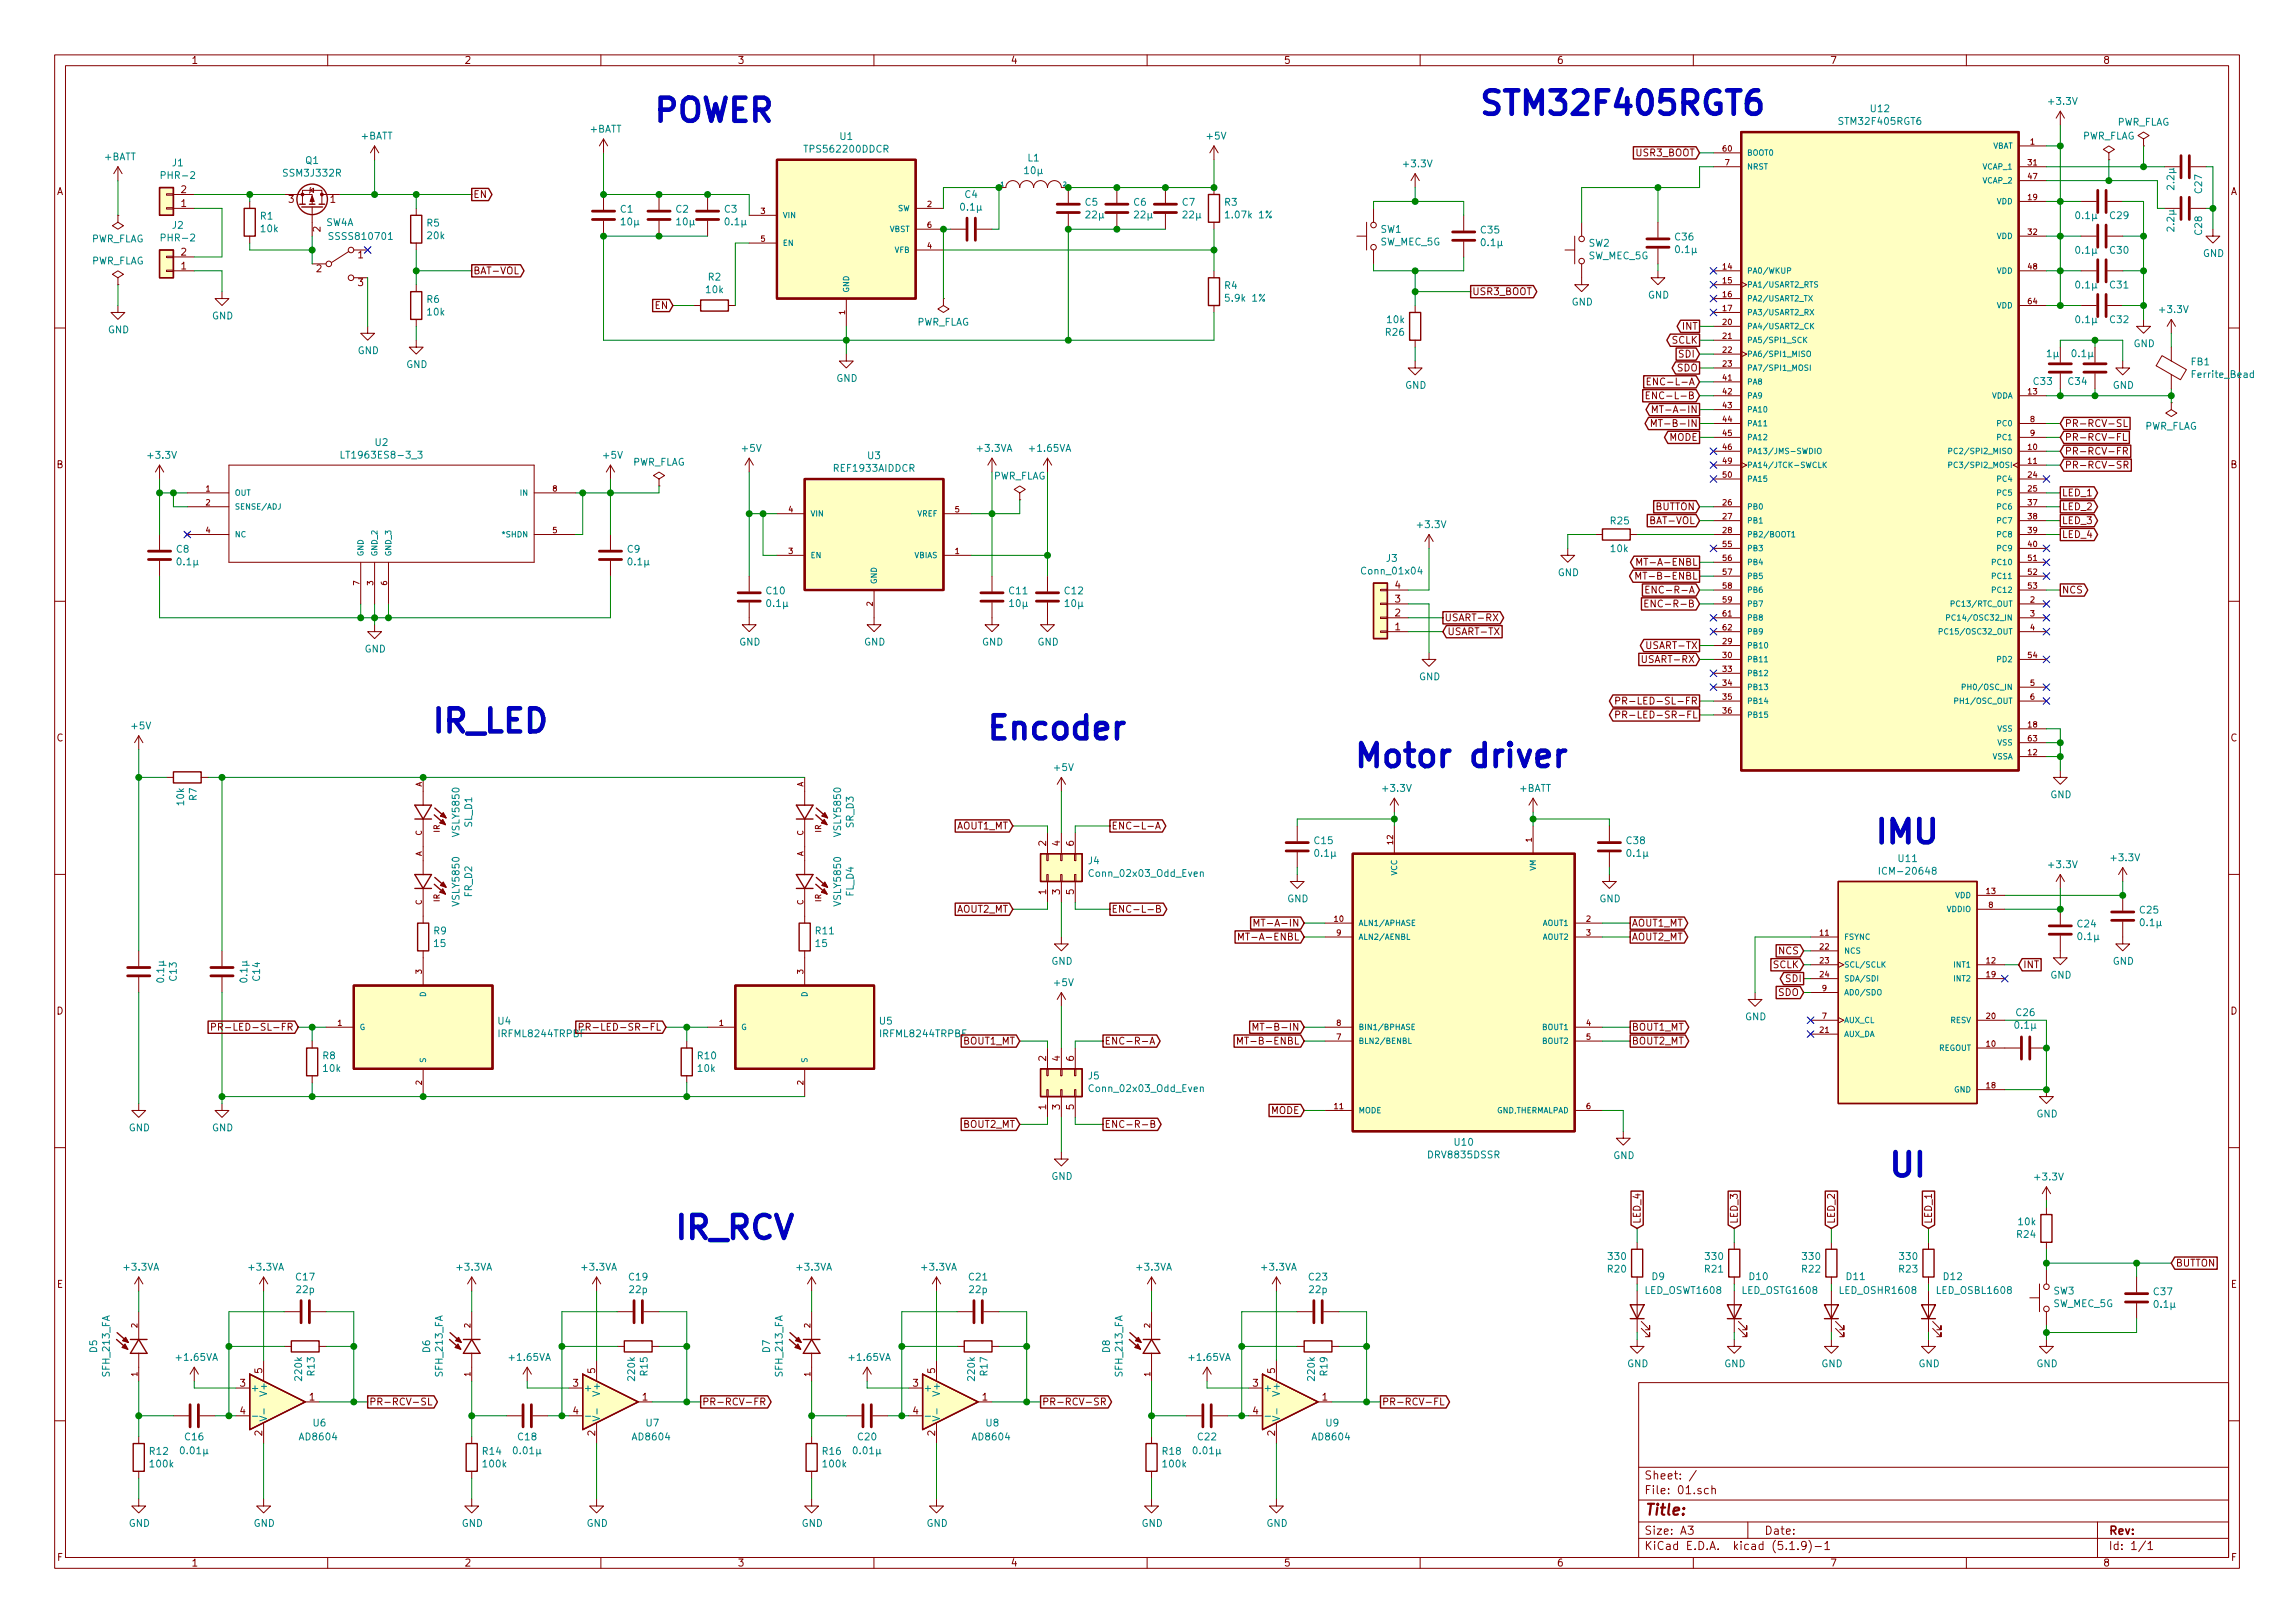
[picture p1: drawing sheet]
<svg xmlns="http://www.w3.org/2000/svg" width="420mm" height="297mm" viewBox="0 0 420 297" stroke-linecap="round" stroke-linejoin="round" font-family="sans-serif">
<defs><g id="words">
<g font-size="5.9" fill="#0000c2">
<text x="119.4" y="22.3">POWER</text>
<text x="270.5" y="21">STM32F405RGT6</text>
<text x="78.7" y="134.1">IR_LED</text>
<text x="180.3" y="135.3">Encoder</text>
<text x="247.6" y="140.4">Motor driver</text>
<text x="342.9" y="154.4">IMU</text>
<text x="345.4" y="215.3">UI</text>
<text x="123.2" y="226.8">IR_RCV</text>
</g>
<text font-size="2.8" fill="#840000" x="301" y="277.3">Title:</text>
<g font-size="2.1" fill="#840000">
<text x="301" y="273.5">File: 01.sch</text>
<text x="301" y="270.8">Sheet: /</text>
<text x="301" y="280.9">Size: A3</text>
<text x="323" y="280.9">Date:</text>
<text x="386" y="280.9">Rev:</text>
<text x="301" y="283.7">KiCad E.D.A. kicad (5.1.9)-1</text>
<text x="386" y="283.7">Id: 1/1</text>
</g>
<g font-size="1.8" fill="#840000">
<text x="35" y="11.7">1</text>
<text x="85" y="11.7">2</text>
<text x="135" y="11.7">3</text>
<text x="185" y="11.7">4</text>
<text x="235" y="11.7">5</text>
<text x="285" y="11.7">6</text>
<text x="335" y="11.7">7</text>
<text x="385" y="11.7">8</text>
<text x="299.5" y="28.6">USR3_BOOT</text>
<text x="10.4" y="35.7">A</text>
<text x="33.2" y="35.3">2</text>
<text x="408.4" y="35.7">A</text>
<text x="33.2" y="37.9">1</text>
<text x="52.9" y="37.1">3</text>
<text x="60.5" y="37.1">1</text>
<text x="86.6" y="36.2">EN</text>
<text x="33.2" y="46.8">2</text>
<text x="58.7" y="42.4" transform="rotate(-90 58.7 42.4)">2</text>
<text x="65.6" y="47.3">1</text>
<text x="33.2" y="49.3">1</text>
<text x="57.9" y="49.8">2</text>
<text x="65.6" y="52.4">3</text>
<text x="86.6" y="50.2">BAT-VOL</text>
<text x="119.9" y="56.6">EN</text>
<text x="269.5" y="54">USR3_BOOT</text>
<text x="306.1" y="62.9">SCLK</text>
<text x="307.4" y="65.4">SDI</text>
<text x="308.1" y="60.4">INT</text>
<text x="303.1" y="70.5">ENC-L-A</text>
<text x="307.1" y="68">SDO</text>
<text x="303.1" y="73.1">ENC-L-B</text>
<text x="304.1" y="75.6">MT-A-IN</text>
<text x="304.1" y="78.1">MT-B-IN</text>
<text x="305.6" y="80.7">MODE</text>
<text x="378" y="78.1">PR-RCV-SL</text>
<text x="378" y="80.7">PR-RCV-FL</text>
<text x="378" y="83.2">PR-RCV-FR</text>
<text x="10.4" y="85.7">B</text>
<text x="378" y="85.8">PR-RCV-SR</text>
<text x="408.4" y="85.7">B</text>
<text x="302.5" y="95.9">BAT-VOL</text>
<text x="303" y="93.4">BUTTON</text>
<text x="377.4" y="90.8">LED_1</text>
<text x="377.4" y="93.4">LED_2</text>
<text x="377.4" y="95.9">LED_3</text>
<text x="377.4" y="98.5">LED_4</text>
<text x="255.4" y="107.7">4</text>
<text x="301.1" y="106.1">MT-B-ENBL</text>
<text x="301.1" y="103.5">MT-A-ENBL</text>
<text x="255.4" y="112.8">2</text>
<text x="255.4" y="110.3">3</text>
<text x="264.4" y="113.7">USART-RX</text>
<text x="302.9" y="111.2">ENC-R-B</text>
<text x="302.9" y="108.6">ENC-R-A</text>
<text x="377.4" y="108.6">NCS</text>
<text x="255.4" y="115.4">1</text>
<text x="264.9" y="116.2">USART-TX</text>
<text x="302" y="118.8">USART-TX</text>
<text x="301.2" y="121.3">USART-RX</text>
<text x="298.5" y="128.9">PR-LED-SL-FR</text>
<text x="298.5" y="131.5">PR-LED-SR-FL</text>
<text x="10.4" y="135.7">C</text>
<text x="408.4" y="135.7">C</text>
<text x="175.1" y="151.8">AOUT1_MT</text>
<text x="191.5" y="154.8" transform="rotate(-90 191.5 154.8)">2</text>
<text x="194.1" y="154.8" transform="rotate(-90 194.1 154.8)">4</text>
<text x="196.6" y="154.8" transform="rotate(-90 196.6 154.8)">6</text>
<text x="203.5" y="151.8">ENC-L-A</text>
<text x="175.1" y="167">AOUT2_MT</text>
<text x="191.5" y="163.7" transform="rotate(-90 191.5 163.7)">1</text>
<text x="194.1" y="163.7" transform="rotate(-90 194.1 163.7)">3</text>
<text x="196.6" y="163.7" transform="rotate(-90 196.6 163.7)">5</text>
<text x="203.5" y="167">ENC-L-B</text>
<text x="228.1" y="172.1">MT-A-ENBL</text>
<text x="231.2" y="169.6">MT-A-IN</text>
<text x="298.7" y="169.6">AOUT1_MT</text>
<text x="298.7" y="172.1">AOUT2_MT</text>
<text x="324.6" y="177.2">SCLK</text>
<text x="325.7" y="174.7">NCS</text>
<text x="327" y="179.7">SDI</text>
<text x="370.4" y="177.2">INT</text>
<text x="10.4" y="185.7">D</text>
<text x="325.6" y="182.3">SDO</text>
<text x="408.4" y="185.7">D</text>
<text x="41.5" y="188.6">PR-LED-SL-FR</text>
<text x="108.8" y="188.6">PR-LED-SR-FL</text>
<text x="176.4" y="191.2">BOUT1_MT</text>
<text x="202.2" y="191.2">ENC-R-A</text>
<text x="228.1" y="191.2">MT-B-ENBL</text>
<text x="231.2" y="188.6">MT-B-IN</text>
<text x="298.7" y="191.2">BOUT2_MT</text>
<text x="298.7" y="188.6">BOUT1_MT</text>
<text x="191.5" y="194.2" transform="rotate(-90 191.5 194.2)">2</text>
<text x="194.1" y="194.2" transform="rotate(-90 194.1 194.2)">4</text>
<text x="196.6" y="194.2" transform="rotate(-90 196.6 194.2)">6</text>
<text x="191.5" y="203.1" transform="rotate(-90 191.5 203.1)">1</text>
<text x="194.1" y="203.1" transform="rotate(-90 194.1 203.1)">3</text>
<text x="196.6" y="203.1" transform="rotate(-90 196.6 203.1)">5</text>
<text x="232.7" y="203.9">MODE</text>
<text x="176.4" y="206.4">BOUT2_MT</text>
<text x="202.2" y="206.4">ENC-R-B</text>
<text x="300.4" y="224" transform="rotate(-90 300.4 224)">LED_4</text>
<text x="318.1" y="224" transform="rotate(-90 318.1 224)">LED_3</text>
<text x="335.9" y="224" transform="rotate(-90 335.9 224)">LED_2</text>
<text x="353.7" y="224" transform="rotate(-90 353.7 224)">LED_1</text>
<text x="398.3" y="231.8">BUTTON</text>
<text x="10.4" y="235.7">E</text>
<text x="408.4" y="235.7">E</text>
<text x="48" y="251.3" transform="rotate(-90 48 251.3)">5</text>
<text x="109" y="251.3" transform="rotate(-90 109 251.3)">5</text>
<text x="171.2" y="251.3" transform="rotate(-90 171.2 251.3)">5</text>
<text x="233.4" y="251.3" transform="rotate(-90 233.4 251.3)">5</text>
<text x="44" y="253.8">3</text>
<text x="56.7" y="256.3">1</text>
<text x="67.6" y="257.2">PR-RCV-SL</text>
<text x="104.9" y="253.8">3</text>
<text x="117.6" y="256.3">1</text>
<text x="128.5" y="257.2">PR-RCV-FR</text>
<text x="167.2" y="253.8">3</text>
<text x="179.9" y="256.3">1</text>
<text x="190.8" y="257.2">PR-RCV-SR</text>
<text x="229.4" y="253.8">3</text>
<text x="242.1" y="256.3">1</text>
<text x="253" y="257.2">PR-RCV-FL</text>
<text x="44" y="258.9">4</text>
<text x="48" y="262.8" transform="rotate(-90 48 262.8)">2</text>
<text x="104.9" y="258.9">4</text>
<text x="109" y="262.8" transform="rotate(-90 109 262.8)">2</text>
<text x="167.2" y="258.9">4</text>
<text x="171.2" y="262.8" transform="rotate(-90 171.2 262.8)">2</text>
<text x="229.4" y="258.9">4</text>
<text x="233.4" y="262.8" transform="rotate(-90 233.4 262.8)">2</text>
<text x="10.5" y="285.7">F</text>
<text x="35" y="286.7">1</text>
<text x="85" y="286.7">2</text>
<text x="135" y="286.7">3</text>
<text x="185" y="286.7">4</text>
<text x="235" y="286.7">5</text>
<text x="285" y="286.7">6</text>
<text x="335" y="286.7">7</text>
<text x="385" y="286.7">8</text>
<text x="408.5" y="285.7">F</text>
</g>
<g font-size="1.8" fill="#008484">
<text x="337" y="22.8">STM32F405RGT6</text>
<text x="342.5" y="20.5">U12</text>
<text x="375.2" y="19.2">+3.3V</text>
<text x="387.5" y="23">PWR_FLAG</text>
<text x="19.1" y="29.3">+BATT</text>
<text x="66.1" y="25.5">+BATT</text>
<text x="108" y="24.3">+BATT</text>
<text x="147.7" y="27.9">TPS562200DDCR</text>
<text x="153.8" y="25.6">U1</text>
<text x="188.2" y="29.6">L1</text>
<text x="221" y="25.5">+5V</text>
<text x="381.1" y="25.5">PWR_FLAG</text>
<text x="29.9" y="32.8">PHR-2</text>
<text x="31.6" y="30.4">J1</text>
<text x="52.1" y="32.3">SSM3J332R</text>
<text x="56" y="30">Q1</text>
<text x="187.7" y="31.9">10µ</text>
<text x="257.1" y="30.6">+3.3V</text>
<text x="398.1" y="34.5" transform="rotate(-90 398.1 34.5)">2.2µ</text>
<text x="403.1" y="35.3" transform="rotate(-90 403.1 35.3)">C27</text>
<text x="31.6" y="41.9">J2</text>
<text x="47.7" y="40.2">R1</text>
<text x="59.7" y="41.4">SW4A</text>
<text x="78.2" y="41.5">R5</text>
<text x="113.6" y="38.9">C1</text>
<text x="113.8" y="41.2">10µ</text>
<text x="123.8" y="38.9">C2</text>
<text x="124" y="41.2">10µ</text>
<text x="132.7" y="38.9">C3</text>
<text x="132.9" y="41.2">0.1µ</text>
<text x="176" y="38.5">0.1µ</text>
<text x="176.7" y="36.2">C4</text>
<text x="198.7" y="37.7">C5</text>
<text x="198.9" y="40">22µ</text>
<text x="207.6" y="37.7">C6</text>
<text x="207.8" y="40">22µ</text>
<text x="216.5" y="37.7">C7</text>
<text x="216.7" y="40">22µ</text>
<text x="224.2" y="37.7">R3</text>
<text x="224.8" y="40">1.07k 1%</text>
<text x="380.2" y="40.1">0.1µ</text>
<text x="386.4" y="40.1">C29</text>
<text x="16.6" y="44.4">PWR_FLAG</text>
<text x="29.9" y="44.2">PHR-2</text>
<text x="47.8" y="42.5">10k</text>
<text x="60.7" y="43.9">SSSS810701</text>
<text x="78.3" y="43.8">20k</text>
<text x="252.7" y="44.9">SW_MEC_5G</text>
<text x="252.8" y="42.6">SW1</text>
<text x="271.2" y="42.7">C35</text>
<text x="271.4" y="45">0.1µ</text>
<text x="290.8" y="47.5">SW_MEC_5G</text>
<text x="290.9" y="45.1">SW2</text>
<text x="306.7" y="44">C36</text>
<text x="306.9" y="46.3">0.1µ</text>
<text x="380.2" y="46.4">0.1µ</text>
<text x="386.4" y="46.4">C30</text>
<text x="398.1" y="42.1" transform="rotate(-90 398.1 42.1)">2.2µ</text>
<text x="403.1" y="42.9" transform="rotate(-90 403.1 42.9)">C28</text>
<text x="403.3" y="47">GND</text>
<text x="16.6" y="48.4">PWR_FLAG</text>
<text x="129.3" y="53.7">10k</text>
<text x="129.7" y="51.3">R2</text>
<text x="224.2" y="52.9">R4</text>
<text x="380.2" y="52.8">0.1µ</text>
<text x="386.4" y="52.8">C31</text>
<text x="38.8" y="58.5">GND</text>
<text x="78.2" y="55.4">R6</text>
<text x="78.3" y="57.7">10k</text>
<text x="167.7" y="59.6">PWR_FLAG</text>
<text x="224.7" y="55.2">5.9k 1%</text>
<text x="254" y="59.1">10k</text>
<text x="287.7" y="55.9">GND</text>
<text x="301.7" y="54.6">GND</text>
<text x="380.2" y="59.1">0.1µ</text>
<text x="386.4" y="59.1">C32</text>
<text x="395.6" y="57.3">+3.3V</text>
<text x="19.8" y="61">GND</text>
<text x="65.5" y="64.8">GND</text>
<text x="253.7" y="61.5">R26</text>
<text x="374.8" y="65.4">1µ</text>
<text x="379.5" y="65.4">0.1µ</text>
<text x="390.6" y="63.5">GND</text>
<text x="74.4" y="67.3">GND</text>
<text x="153.1" y="69.9">GND</text>
<text x="257.3" y="71.2">GND</text>
<text x="372.4" y="70.4">C33</text>
<text x="378.7" y="70.4">C34</text>
<text x="386.8" y="71.2">GND</text>
<text x="401.2" y="66.9">FB1</text>
<text x="401.5" y="69.2">Ferrite_Bead</text>
<text x="27.3" y="84">+3.3V</text>
<text x="63.4" y="83.9">LT1963ES8-3_3</text>
<text x="68.7" y="81.6">U2</text>
<text x="110.5" y="84">+5V</text>
<text x="135.9" y="82.7">+5V</text>
<text x="179" y="82.7">+3.3VA</text>
<text x="188.7" y="82.7">+1.65VA</text>
<text x="392.5" y="78.6">PWR_FLAG</text>
<text x="115.7" y="85.2">PWR_FLAG</text>
<text x="152.9" y="86.3">REF1933AIDDCR</text>
<text x="158.9" y="84">U3</text>
<text x="181.7" y="87.8">PWR_FLAG</text>
<text x="294.9" y="96">R25</text>
<text x="32.3" y="101.2">C8</text>
<text x="114.9" y="101.2">C9</text>
<text x="259.7" y="96.7">+3.3V</text>
<text x="295" y="101.1">10k</text>
<text x="32.6" y="103.5">0.1µ</text>
<text x="115.2" y="103.5">0.1µ</text>
<text x="249.6" y="105.1">Conn_01x04</text>
<text x="253.8" y="102.8">J3</text>
<text x="285.2" y="105.4">GND</text>
<text x="140.4" y="108.8">C10</text>
<text x="140.6" y="111.1">0.1µ</text>
<text x="184.8" y="108.8">C11</text>
<text x="185" y="111.1">10µ</text>
<text x="195" y="108.8">C12</text>
<text x="195.1" y="111.1">10µ</text>
<text x="66.8" y="119.4">GND</text>
<text x="135.3" y="118.1">GND</text>
<text x="158.2" y="118.1">GND</text>
<text x="179.8" y="118.1">GND</text>
<text x="189.9" y="118.1">GND</text>
<text x="259.8" y="124.5">GND</text>
<text x="24.2" y="133.5">+5V</text>
<text x="193.1" y="141.1">+5V</text>
<text x="33.7" y="147.3" transform="rotate(-90 33.7 147.3)">10k</text>
<text x="36" y="146.5" transform="rotate(-90 36 146.5)">R7</text>
<text x="253.3" y="144.9">+3.3V</text>
<text x="278.2" y="144.9">+BATT</text>
<text x="375.4" y="146.1">GND</text>
<text x="84.1" y="152.9" transform="rotate(-90 84.1 152.9)">VSLY5850</text>
<text x="86.4" y="151.4" transform="rotate(-90 86.4 151.4)">SL_D1</text>
<text x="154" y="152.9" transform="rotate(-90 154 152.9)">VSLY5850</text>
<text x="156.3" y="151.5" transform="rotate(-90 156.3 151.5)">SR_D3</text>
<text x="240.7" y="154.5">C15</text>
<text x="297.8" y="154.5">C38</text>
<text x="199.3" y="158.2">J4</text>
<text x="199.8" y="160.5">Conn_02x03_Odd_Even</text>
<text x="240.9" y="156.8">0.1µ</text>
<text x="298" y="156.8">0.1µ</text>
<text x="344.9" y="160.1">ICM-20648</text>
<text x="347.6" y="157.8">U11</text>
<text x="375.2" y="158.9">+3.3V</text>
<text x="386.7" y="157.6">+3.3V</text>
<text x="84.1" y="165.6" transform="rotate(-90 84.1 165.6)">VSLY5850</text>
<text x="86.4" y="164.1" transform="rotate(-90 86.4 164.1)">FR_D2</text>
<text x="154" y="165.6" transform="rotate(-90 154 165.6)">VSLY5850</text>
<text x="156.3" y="164" transform="rotate(-90 156.3 164)">FL_D4</text>
<text x="235.7" y="165.1">GND</text>
<text x="292.8" y="165.1">GND</text>
<text x="391.8" y="167.2">C25</text>
<text x="79.5" y="171">R9</text>
<text x="79.6" y="173.3">15</text>
<text x="149.4" y="171">R11</text>
<text x="149.4" y="173.3">15</text>
<text x="380.4" y="169.7">C24</text>
<text x="380.6" y="172">0.1µ</text>
<text x="392" y="169.5">0.1µ</text>
<text x="30" y="179.6" transform="rotate(-90 30 179.6)">0.1µ</text>
<text x="32.4" y="179.5" transform="rotate(-90 32.4 179.5)">C13</text>
<text x="45.3" y="179.6" transform="rotate(-90 45.3 179.6)">0.1µ</text>
<text x="47.6" y="179.5" transform="rotate(-90 47.6 179.5)">C14</text>
<text x="192.5" y="176.6">GND</text>
<text x="375.4" y="179.1">GND</text>
<text x="386.8" y="176.6">GND</text>
<text x="193.1" y="180.5">+5V</text>
<text x="369.2" y="186">C26</text>
<text x="91.2" y="187.5">U4</text>
<text x="91.5" y="189.8">IRFML8244TRPBF</text>
<text x="161.1" y="187.5">U5</text>
<text x="161.4" y="189.8">IRFML8244TRPBF</text>
<text x="319.5" y="186.7">GND</text>
<text x="369.1" y="188.3">0.1µ</text>
<text x="59.1" y="193.9">R8</text>
<text x="59.3" y="196.2">10k</text>
<text x="127.8" y="193.9">R10</text>
<text x="127.8" y="196.2">10k</text>
<text x="199.3" y="197.5">J5</text>
<text x="199.8" y="199.9">Conn_02x03_Odd_Even</text>
<text x="23.6" y="207">GND</text>
<text x="38.8" y="207">GND</text>
<text x="266.3" y="209.7">U10</text>
<text x="372.8" y="204.5">GND</text>
<text x="192.5" y="215.9">GND</text>
<text x="261.7" y="212">DRV8835DSSR</text>
<text x="295.4" y="212.1">GND</text>
<text x="372.7" y="216">+3.3V</text>
<text x="369.3" y="226.6">R24</text>
<text x="369.6" y="224.2">10k</text>
<text x="22.8" y="232.5">+3.3VA</text>
<text x="45.7" y="232.5">+3.3VA</text>
<text x="83.8" y="232.5">+3.3VA</text>
<text x="106.6" y="232.5">+3.3VA</text>
<text x="146" y="232.5">+3.3VA</text>
<text x="168.9" y="232.5">+3.3VA</text>
<text x="208.2" y="232.5">+3.3VA</text>
<text x="231.1" y="232.5">+3.3VA</text>
<text x="294.4" y="232.9">R20</text>
<text x="294.6" y="230.6">330</text>
<text x="312.2" y="232.9">R21</text>
<text x="312.3" y="230.6">330</text>
<text x="329.9" y="232.9">R22</text>
<text x="330.1" y="230.6">330</text>
<text x="347.7" y="232.9">R23</text>
<text x="347.9" y="230.6">330</text>
<text x="54.3" y="234.4">C17</text>
<text x="54.4" y="236.7">22p</text>
<text x="115.2" y="234.4">C19</text>
<text x="115.3" y="236.7">22p</text>
<text x="177.4" y="234.4">C21</text>
<text x="177.5" y="236.7">22p</text>
<text x="239.7" y="234.4">C23</text>
<text x="239.8" y="236.7">22p</text>
<text x="301.3" y="236.8">LED_OSWT1608</text>
<text x="302.5" y="234.3">D9</text>
<text x="319.1" y="236.8">LED_OSTG1608</text>
<text x="320.3" y="234.3">D10</text>
<text x="337" y="236.8">LED_OSHR1608</text>
<text x="338.1" y="234.3">D11</text>
<text x="354.8" y="236.8">LED_OSBL1608</text>
<text x="355.9" y="234.3">D12</text>
<text x="375.9" y="239.2">SW_MEC_5G</text>
<text x="376" y="236.9">SW3</text>
<text x="394.4" y="237">C37</text>
<text x="394.6" y="239.4">0.1µ</text>
<text x="17.8" y="247.5" transform="rotate(-90 17.8 247.5)">D5</text>
<text x="20.1" y="251.8" transform="rotate(-90 20.1 251.8)">SFH_213_FA</text>
<text x="32.5" y="249.1">+1.65VA</text>
<text x="57.6" y="251.7" transform="rotate(-90 57.6 251.7)">R13</text>
<text x="78.7" y="247.5" transform="rotate(-90 78.7 247.5)">D6</text>
<text x="81.1" y="251.8" transform="rotate(-90 81.1 251.8)">SFH_213_FA</text>
<text x="93.4" y="249.1">+1.65VA</text>
<text x="118.6" y="251.7" transform="rotate(-90 118.6 251.7)">R15</text>
<text x="141" y="247.5" transform="rotate(-90 141 247.5)">D7</text>
<text x="143.3" y="251.8" transform="rotate(-90 143.3 251.8)">SFH_213_FA</text>
<text x="155.7" y="249.1">+1.65VA</text>
<text x="180.8" y="251.7" transform="rotate(-90 180.8 251.7)">R17</text>
<text x="203.2" y="247.5" transform="rotate(-90 203.2 247.5)">D8</text>
<text x="205.5" y="251.8" transform="rotate(-90 205.5 251.8)">SFH_213_FA</text>
<text x="217.9" y="249.1">+1.65VA</text>
<text x="243" y="251.7" transform="rotate(-90 243 251.7)">R19</text>
<text x="297.9" y="250.2">GND</text>
<text x="315.7" y="250.2">GND</text>
<text x="333.5" y="250.2">GND</text>
<text x="351.2" y="250.2">GND</text>
<text x="372.8" y="250.2">GND</text>
<text x="45.8" y="254.7">+</text>
<text x="48.9" y="255.1" transform="rotate(-90 48.9 255.1)">V+</text>
<text x="55.3" y="252.5" transform="rotate(-90 55.3 252.5)">220k</text>
<text x="106.8" y="254.7">+</text>
<text x="109.9" y="255.1" transform="rotate(-90 109.9 255.1)">V+</text>
<text x="116.3" y="252.5" transform="rotate(-90 116.3 252.5)">220k</text>
<text x="169" y="254.7">+</text>
<text x="172.1" y="255.1" transform="rotate(-90 172.1 255.1)">V+</text>
<text x="178.5" y="252.5" transform="rotate(-90 178.5 252.5)">220k</text>
<text x="231.3" y="254.7">+</text>
<text x="234.3" y="255.1" transform="rotate(-90 234.3 255.1)">V+</text>
<text x="240.7" y="252.5" transform="rotate(-90 240.7 252.5)">220k</text>
<text x="33.9" y="263.6">C16</text>
<text x="55" y="263.6">AD8604</text>
<text x="57.4" y="261.1">U6</text>
<text x="94.9" y="263.6">C18</text>
<text x="116" y="263.6">AD8604</text>
<text x="118.3" y="261.1">U7</text>
<text x="157.1" y="263.6">C20</text>
<text x="178.2" y="263.6">AD8604</text>
<text x="180.6" y="261.1">U8</text>
<text x="219.4" y="263.6">C22</text>
<text x="240.5" y="263.6">AD8604</text>
<text x="242.8" y="261.1">U9</text>
<text x="27.5" y="266.3">R12</text>
<text x="27.6" y="268.6">100k</text>
<text x="33.3" y="266.2">0.01µ</text>
<text x="88.4" y="266.3">R14</text>
<text x="88.6" y="268.6">100k</text>
<text x="94.3" y="266.2">0.01µ</text>
<text x="150.6" y="266.3">R16</text>
<text x="150.8" y="268.6">100k</text>
<text x="156.5" y="266.2">0.01µ</text>
<text x="212.9" y="266.3">R18</text>
<text x="213" y="268.6">100k</text>
<text x="218.7" y="266.2">0.01µ</text>
<text x="23.6" y="279.4">GND</text>
<text x="46.4" y="279.4">GND</text>
<text x="84.5" y="279.4">GND</text>
<text x="107.4" y="279.4">GND</text>
<text x="146.8" y="279.4">GND</text>
<text x="169.6" y="279.4">GND</text>
<text x="209" y="279.4">GND</text>
<text x="231.9" y="279.4">GND</text>
</g>
<g font-size="1.4" fill="#840000">
<text x="315.4" y="27.7">60</text>
<text x="371.7" y="26.5">1</text>
<text x="315.8" y="30.3">7</text>
<text x="371.3" y="30.3">31</text>
<text x="371.3" y="32.8">47</text>
<text x="139.3" y="39.2">3</text>
<text x="169.8" y="37.9">2</text>
<text x="169.8" y="41.7">6</text>
<text x="371.3" y="36.6">19</text>
<text x="139.3" y="44.2">5</text>
<text x="169.8" y="45.5">4</text>
<text x="371.3" y="43">32</text>
<text x="315.4" y="49.3">14</text>
<text x="315.4" y="51.9">15</text>
<text x="371.3" y="49.3">48</text>
<text x="154.7" y="57.6" transform="rotate(-90 154.7 57.6)">1</text>
<text x="315.4" y="54.4">16</text>
<text x="315.4" y="56.9">17</text>
<text x="315.4" y="59.5">20</text>
<text x="371.3" y="55.7">64</text>
<text x="315.4" y="62">21</text>
<text x="315.4" y="64.6">22</text>
<text x="315.4" y="67.1">23</text>
<text x="315.4" y="69.6">41</text>
<text x="315.4" y="72.2">42</text>
<text x="315.4" y="74.7">43</text>
<text x="315.4" y="77.3">44</text>
<text x="371.3" y="72.2">13</text>
<text x="371.7" y="77.3">8</text>
<text x="315.4" y="79.8">45</text>
<text x="315.4" y="82.3">46</text>
<text x="371.3" y="82.3">10</text>
<text x="371.7" y="79.8">9</text>
<text x="37.7" y="90">1</text>
<text x="101.2" y="90">8</text>
<text x="315.4" y="84.9">49</text>
<text x="315.4" y="87.4">50</text>
<text x="371.3" y="84.9">11</text>
<text x="371.3" y="87.4">24</text>
<text x="371.3" y="90">25</text>
<text x="37.7" y="92.5">2</text>
<text x="144.4" y="93.8">4</text>
<text x="174.9" y="93.8">5</text>
<text x="315.4" y="92.5">26</text>
<text x="315.4" y="95">27</text>
<text x="371.3" y="92.5">37</text>
<text x="371.3" y="95">38</text>
<text x="37.7" y="97.6">4</text>
<text x="101.2" y="97.6">5</text>
<text x="144.4" y="101.4">3</text>
<text x="174.9" y="101.4">1</text>
<text x="315.4" y="97.6">28</text>
<text x="315.4" y="100.1">55</text>
<text x="371.3" y="97.6">39</text>
<text x="371.3" y="100.1">40</text>
<text x="65.8" y="107.1" transform="rotate(-90 65.8 107.1)">7</text>
<text x="68.3" y="107.1" transform="rotate(-90 68.3 107.1)">3</text>
<text x="70.9" y="107.1" transform="rotate(-90 70.9 107.1)">6</text>
<text x="315.4" y="102.7">56</text>
<text x="315.4" y="105.2">57</text>
<text x="315.4" y="107.7">58</text>
<text x="371.3" y="102.7">51</text>
<text x="371.3" y="105.2">52</text>
<text x="371.3" y="107.7">53</text>
<text x="159.8" y="110.9" transform="rotate(-90 159.8 110.9)">2</text>
<text x="315.4" y="110.3">59</text>
<text x="315.4" y="112.8">61</text>
<text x="371.7" y="110.3">2</text>
<text x="371.7" y="112.8">3</text>
<text x="315.4" y="117.9">29</text>
<text x="315.4" y="115.4">62</text>
<text x="371.7" y="115.4">4</text>
<text x="315.4" y="120.4">30</text>
<text x="315.4" y="123">33</text>
<text x="315.4" y="125.5">34</text>
<text x="371.3" y="120.4">54</text>
<text x="371.7" y="125.5">5</text>
<text x="315.4" y="128.1">35</text>
<text x="315.4" y="130.6">36</text>
<text x="371.7" y="128.1">6</text>
<text x="371.3" y="133.1">18</text>
<text x="371.3" y="135.7">63</text>
<text x="371.3" y="138.2">12</text>
<text x="77.2" y="144.1" transform="rotate(-90 77.2 144.1)">A</text>
<text x="147.1" y="144.1" transform="rotate(-90 147.1 144.1)">A</text>
<text x="77.2" y="152.9" transform="rotate(-90 77.2 152.9)">C</text>
<text x="80.5" y="152.4" transform="rotate(-90 80.5 152.4)">IR</text>
<text x="147.1" y="152.9" transform="rotate(-90 147.1 152.9)">C</text>
<text x="150.3" y="152.4" transform="rotate(-90 150.3 152.4)">IR</text>
<text x="255" y="154.5" transform="rotate(-90 255 154.5)">12</text>
<text x="280.4" y="154.1" transform="rotate(-90 280.4 154.1)">1</text>
<text x="77.2" y="156.8" transform="rotate(-90 77.2 156.8)">A</text>
<text x="147.1" y="156.8" transform="rotate(-90 147.1 156.8)">A</text>
<text x="77.2" y="165.6" transform="rotate(-90 77.2 165.6)">C</text>
<text x="80.5" y="165.1" transform="rotate(-90 80.5 165.1)">IR</text>
<text x="147.1" y="165.6" transform="rotate(-90 147.1 165.6)">C</text>
<text x="150.3" y="165.1" transform="rotate(-90 150.3 165.1)">IR</text>
<text x="363.7" y="163.6">13</text>
<text x="364.1" y="166.2">8</text>
<text x="244.3" y="168.7">10</text>
<text x="244.7" y="171.2">9</text>
<text x="290.4" y="168.7">2</text>
<text x="290.4" y="171.2">3</text>
<text x="333.2" y="171.2">11</text>
<text x="333.2" y="173.8">22</text>
<text x="77.2" y="178.2" transform="rotate(-90 77.2 178.2)">3</text>
<text x="147.1" y="178.2" transform="rotate(-90 147.1 178.2)">3</text>
<text x="333.2" y="176.3">23</text>
<text x="333.2" y="178.9">24</text>
<text x="363.7" y="176.3">12</text>
<text x="363.7" y="178.9">19</text>
<text x="333.6" y="181.4">9</text>
<text x="61.8" y="187.7">1</text>
<text x="131.7" y="187.7">1</text>
<text x="244.7" y="190.3">7</text>
<text x="244.7" y="187.7">8</text>
<text x="290.4" y="187.7">4</text>
<text x="290.4" y="190.3">5</text>
<text x="333.2" y="189">21</text>
<text x="333.6" y="186.5">7</text>
<text x="363.7" y="191.6">10</text>
<text x="363.7" y="186.5">20</text>
<text x="77.2" y="198.5" transform="rotate(-90 77.2 198.5)">2</text>
<text x="147.1" y="198.5" transform="rotate(-90 147.1 198.5)">2</text>
<text x="244.3" y="203">11</text>
<text x="290.4" y="203">6</text>
<text x="363.7" y="199.2">18</text>
<text x="25.1" y="243" transform="rotate(-90 25.1 243)">2</text>
<text x="86.1" y="243" transform="rotate(-90 86.1 243)">2</text>
<text x="148.3" y="243" transform="rotate(-90 148.3 243)">2</text>
<text x="210.6" y="243" transform="rotate(-90 210.6 243)">2</text>
<text x="25.1" y="251.9" transform="rotate(-90 25.1 251.9)">1</text>
<text x="86.1" y="251.9" transform="rotate(-90 86.1 251.9)">1</text>
<text x="148.3" y="251.9" transform="rotate(-90 148.3 251.9)">1</text>
<text x="210.6" y="251.9" transform="rotate(-90 210.6 251.9)">1</text>
</g>
<g font-size="1.4" fill="#008484">
<text x="319.8" y="28.5">BOOT0</text>
<text x="364.7" y="27.2">VBAT</text>
<text x="319.8" y="31">NRST</text>
<text x="363" y="31">VCAP_1</text>
<text x="363" y="33.6">VCAP_2</text>
<text x="143.3" y="39.9">VIN</text>
<text x="164.3" y="38.6">SW</text>
<text x="365.6" y="37.4">VDD</text>
<text x="143.3" y="45">EN</text>
<text x="162.8" y="42.5">VBST</text>
<text x="163.8" y="46.3">VFB</text>
<text x="365.6" y="43.7">VDD</text>
<text x="155.4" y="53.6" transform="rotate(-90 155.4 53.6)">GND</text>
<text x="319.8" y="50.1">PA0/WKUP</text>
<text x="319.8" y="52.6">PA1/USART2_RTS</text>
<text x="365.6" y="50.1">VDD</text>
<text x="319.8" y="55.2">PA2/USART2_TX</text>
<text x="319.8" y="57.7">PA3/USART2_RX</text>
<text x="365.6" y="56.4">VDD</text>
<text x="319.8" y="60.2">PA4/USART2_CK</text>
<text x="319.8" y="62.8">PA5/SPI1_SCK</text>
<text x="319.8" y="65.3">PA6/SPI1_MISO</text>
<text x="319.8" y="67.9">PA7/SPI1_MOSI</text>
<text x="319.8" y="70.4">PA8</text>
<text x="319.8" y="72.9">PA9</text>
<text x="319.8" y="75.5">PA10</text>
<text x="364.5" y="72.9">VDDA</text>
<text x="319.8" y="78">PA11</text>
<text x="319.8" y="80.6">PA12</text>
<text x="319.8" y="83.1">PA13/JMS-SWDIO</text>
<text x="357.9" y="83.1">PC2/SPI2_MISO</text>
<text x="365.8" y="78">PC0</text>
<text x="365.8" y="80.6">PC1</text>
<text x="319.8" y="85.6">PA14/JTCK-SWCLK</text>
<text x="319.8" y="88.2">PA15</text>
<text x="357.9" y="85.6">PC3/SPI2_MOSI</text>
<text x="365.8" y="88.2">PC4</text>
<text x="42.9" y="90.7">OUT</text>
<text x="42.9" y="93.3">SENSE/ADJ</text>
<text x="95.4" y="90.7">IN</text>
<text x="148.3" y="94.5">VIN</text>
<text x="167.9" y="94.5">VREF</text>
<text x="319.8" y="93.3">PB0</text>
<text x="319.8" y="95.8">PB1</text>
<text x="365.8" y="90.7">PC5</text>
<text x="365.8" y="93.3">PC6</text>
<text x="365.8" y="95.8">PC7</text>
<text x="42.9" y="98.3">NC</text>
<text x="66.5" y="101.9" transform="rotate(-90 66.5 101.9)">GND</text>
<text x="69.1" y="101.9" transform="rotate(-90 69.1 101.9)">GND_2</text>
<text x="71.6" y="101.9" transform="rotate(-90 71.6 101.9)">GND_3</text>
<text x="92.2" y="98.3">*SHDN</text>
<text x="319.8" y="98.3">PB2/BOOT1</text>
<text x="319.8" y="100.9">PB3</text>
<text x="365.8" y="98.3">PC8</text>
<text x="365.8" y="100.9">PC9</text>
<text x="148.3" y="102.1">EN</text>
<text x="160.5" y="107" transform="rotate(-90 160.5 107)">GND</text>
<text x="167.4" y="102.1">VBIAS</text>
<text x="319.8" y="103.4">PB4</text>
<text x="319.8" y="106">PB5</text>
<text x="365" y="103.4">PC10</text>
<text x="365" y="106">PC11</text>
<text x="319.8" y="108.5">PB6</text>
<text x="319.8" y="111">PB7</text>
<text x="319.8" y="113.6">PB8</text>
<text x="357.8" y="113.6">PC14/OSC32_IN</text>
<text x="357.9" y="111">PC13/RTC_OUT</text>
<text x="365" y="108.5">PC12</text>
<text x="319.8" y="118.7">PB10</text>
<text x="319.8" y="116.1">PB9</text>
<text x="356.2" y="116.1">PC15/OSC32_OUT</text>
<text x="319.8" y="121.2">PB11</text>
<text x="319.8" y="123.7">PB12</text>
<text x="365.8" y="121.2">PD2</text>
<text x="319.8" y="126.3">PB13</text>
<text x="319.8" y="128.8">PB14</text>
<text x="319.8" y="131.4">PB15</text>
<text x="358.6" y="128.8">PH1/OSC_OUT</text>
<text x="360.1" y="126.3">PH0/OSC_IN</text>
<text x="365.7" y="133.9">VSS</text>
<text x="365.7" y="136.4">VSS</text>
<text x="364.7" y="139">VSSA</text>
<text x="255.8" y="160.3" transform="rotate(-90 255.8 160.3)">VCC</text>
<text x="281.2" y="159.4" transform="rotate(-90 281.2 159.4)">VM</text>
<text x="356.5" y="166.9">VDDIO</text>
<text x="357.9" y="164.4">VDD</text>
<text x="248.7" y="169.5">ALN1/APHASE</text>
<text x="248.7" y="172">ALN2/AENBL</text>
<text x="282.5" y="169.5">AOUT1</text>
<text x="282.5" y="172">AOUT2</text>
<text x="337.6" y="172">FSYNC</text>
<text x="337.6" y="174.5">NCS</text>
<text x="337.6" y="177.1">SCL/SCLK</text>
<text x="337.6" y="179.6">SDA/SDI</text>
<text x="357.9" y="177.1">INT1</text>
<text x="357.9" y="179.6">INT2</text>
<text x="78" y="182.4" transform="rotate(-90 78 182.4)">D</text>
<text x="147.8" y="182.4" transform="rotate(-90 147.8 182.4)">D</text>
<text x="337.6" y="182.2">AD0/SDO</text>
<text x="65.8" y="188.5">G</text>
<text x="135.6" y="188.5">G</text>
<text x="248.7" y="191">BLN2/BENBL</text>
<text x="248.7" y="188.5">BIN1/BPHASE</text>
<text x="282.5" y="188.5">BOUT1</text>
<text x="282.5" y="191">BOUT2</text>
<text x="337.6" y="189.8">AUX_DA</text>
<text x="337.6" y="187.2">AUX_CL</text>
<text x="357.1" y="187.2">RESV</text>
<text x="78" y="194.6" transform="rotate(-90 78 194.6)">S</text>
<text x="147.8" y="194.6" transform="rotate(-90 147.8 194.6)">S</text>
<text x="354.9" y="192.3">REGOUT</text>
<text x="248.7" y="203.7">MODE</text>
<text x="273.8" y="203.7">GND,THERMALPAD</text>
<text x="357.8" y="199.9">GND</text>
</g>
<g font-size="1.1" fill="#008484">
<text x="183.2" y="34.1">1</text>
<text x="194.7" y="34.1">2</text>
</g>
</g></defs>
<g fill="none" stroke="#840000" stroke-width=".18">
<path d="M10 10h400v277h-400zM12 12h396v273.1h-396zM60 10v2M110 10v2M160 10v2M210 10v2M260 10v2M310 10v2M360 10v2M21.6 39.4v1.3l1 .6-1 .6-1-.6 1-.6M21.6 39.4h.1M21.6 30.5l-.8 1.3"/>
<path d="M21.6 30.5v2.6M21.6 30.5l.8 1.3M30.5 35.5h1.2v.2h-1.2zM30.5 38h1.2v.3h-1.2zM31.7 38.1h3.9M31.7 35.6h3.9M45.7 36.9v1.2M52.1 35.6h5v1.8M55.4 37.4v-2.6h3.5v2.6M56.8 34.8l.6-.3v.7zM56.9 34.3l-.1 .2v.7l-.2 .1M57.1 37.9v5.3"/>
<path d="M58.9 35.6h3.3M68.6 26.7l-.8 1.3M68.6 26.7v2.5M68.6 26.7l.7 1.3M76.2 38.1v1.3M110.5 25.4v2.6M110.5 35.6v2.8M110.5 25.4l-.8 1.3M110.5 25.4l.8 1.3M120.6 35.6v2.8M129.5 35.6v2.8M137.2 39.4h5"/>
<path d="M167.6 38.1h5.1M182.9 34.3h1.2a1.27 1.27 0 0 1 1.3-1.2 1.27 1.27 0 0 1 1.3 1.2 1.27 1.27 0 0 1 1.3-1.2 1.27 1.27 0 0 1 1.2 1.2 1.27 1.27 0 0 1 1.3-1.2 1.27 1.27 0 0 1 1.3 1.2 1.27 1.27 0 0 1 1.2-1.2 1.27 1.27 0 0 1 1.3 1.2h1.3v2.8M195.6 39.2v2.7M204.5 34.3v2.8M204.5 39.2v2.7M213.4 34.3v2.8M213.4 39.2v2.7M222.2 26.7v2.5M222.2 34.3v1.3M222.2 26.7l-.7 1.3M222.2 26.7l.8 1.3M251.5 38.1v2.6"/>
<path d="M259.1 31.8l-.8 1.3M259.1 31.8v2.5M259.1 31.8l.7 1.3M268 39.4v2.8M313.7 30.5h5.1M313.7 28h5.1M369.6 30.5h5M369.6 36.9h5M369.6 26.7h5M369.6 33.1h5M377.2 20.4l-.8 1.2M377.2 20.4v2.5"/>
<path d="M377.2 20.4l.8 1.2M381 36.9h2.8M385.8 36.9h2.8M386.1 28l1-.7-1-.6-1 .6 1 .7v1.2M386.1 29.2h.1M392.4 25.4l1-.6-1-.6-1 .6 1 .6v1.3M392.4 26.7h.1M396.2 38.1h2.8M396.2 30.5h2.8M401.1 38.1h2.8M401.1 30.5h2.8M21.6 50.8l1-.6-1-.6-1 .6 1 .6v1.3"/>
<path d="M21.6 52.1h.1M21.6 55.9v1.3h1.3l-1.3 1.3-1.3-1.3h1.3M30.5 46.9h1.2v.3h-1.2zM30.5 49.4h1.2v.3h-1.2zM31.7 49.6h3.9M31.7 47h3.9M40.6 53.4v1.2h1.3l-1.3 1.3-1.2-1.3h1.2M45.7 43.2v1.3M57.1 48.3h2.6M63.9 46l-3.2 2M64.8 45.8h2.5M64.8 50.8h2.5"/>
<path d="M67.3 59.7v1.3h1.3l-1.3 1.3-1.3-1.3h1.3M76.2 44.5v1.3M76.2 52.1v1.3M76.2 58.5v1.2M94.3 48.9v1.2h.6M110.5 40.4v2.8M120.6 40.4v2.8M127 55.9h1.3M129.5 40.4v2.8M133.3 55.9h1.3M137.2 44.5h5M154.9 54.6v5.1"/>
<path d="M167.6 45.8h5.1M167.6 41.9h5.1M172.7 54.6v1.3l1 .7-1 .6-1-.6 1-.7M172.7 54.6h.1M174 41.9h2.8M178.8 41.9h2.8M222.2 40.7v1.2M222.2 49.6v1.2M222.2 55.9v1.3M248.4 43.2h1.8M250.2 40.7v5.1M251.5 45.8v2.5"/>
<path d="M259.1 55.9v1.3M268 44.2v2.8M286.5 45.8h1.8M288.3 43.2v5.1M289.6 48.3v3.8h1.2l-1.2 1.3-1.3-1.3h1.3M289.6 40.7v2.5M303.5 49.6v1.2h1.3l-1.3 1.3-1.2-1.3h1.2M303.5 40.7v2.8M303.5 45.5v2.8M313.7 49.6h5.1M313.7 52.1h5.1M313.7 54.6h5.1"/>
<path d="M313.7 57.2h5.1M313.7 59.7h5.1M318.8 51.6l1 .5-1 .5M369.6 43.2h5M369.6 49.6h5M369.6 55.9h5M381 43.2h2.8M381 49.6h2.8M381 55.9h2.8M385.8 43.2h2.8M385.8 49.6h2.8M385.8 55.9h2.8"/>
<path d="M392.4 58.5v1.2h1.3l-1.3 1.3-1.2-1.3h1.2M397.5 58.5l-.8 1.2M397.5 58.5v2.5M397.5 58.5l.8 1.2M405.1 41.9v1.3h1.3l-1.3 1.3-1.2-1.3h1.2M10 60h2M76.2 62.3v1.2h1.3l-1.3 1.3-1.3-1.3h1.3M154.9 64.8v1.3h1.3l-1.3 1.2-1.2-1.2h1.2M259.1 66.1v1.2h1.2l-1.2 1.3-1.3-1.3h1.3M259.1 62.3v1.2M301.4 72.3h.4M301.6 69.8h.4"/>
<path d="M302 71.7h-.6v1.3h.6M302.2 69.2h-.6v1.2h.6M302.3 78.1v-1.3l.5 .9 .4-.9v1.3M302.5 75.5v-1.2l.4 .9 .5-.9v1.2M303.3 71.7v1.3l-.8-1.3v1.3M303.6 76.8h.7M313.7 72.4h5.1M313.7 62.3h5.1M313.7 64.8h5.1M313.7 67.3h5.1M313.7 69.9h5.1M313.7 75h5.1"/>
<path d="M313.7 77.5h5.1M318.8 64.3l1 .5-1 .5M369.6 72.4h5M369.6 77.5h5M377.2 68.4v2.8M383.5 63.5v2.8M383.5 68.4v2.8M387.7 79.9h.4M388.3 79.3h-.6v1.3M388.3 76.9l-.5-.1-.1 .1v.5l.5 .1 .1 .3-.2 .3-.5-.1M388.6 66.1v1.2h1.3l-1.3 1.3-1.3-1.3h1.3M388.7 79.3v1.3h.7"/>
<path d="M388.9 76.8v1.3h.6M395.8 65.1l4.5 2.6-1.1 1.8-4.5-2.6zM397.5 73.7v1.3l1 .6-1 .6-1-.6 1-.6M397.5 73.7h.1M397.5 63.5v2.6M397.5 68.6v2.6M408 60h2M29.2 85.1v2.6M29.2 97.8v2.8M29.2 85.1l-.8 1.3M29.2 85.1l.8 1.3M33.9 97.4l.8 .8"/>
<path d="M34.3 97.8h7.6M34.3 90.2h7.6M34.3 92.7h7.6M34.7 97.4l-.8 .8M41.9 85.1h55.9v17.8h-55.9zM97.8 97.8h7.6M97.8 90.2h7.6M111.8 85.1l-.8 1.3M111.8 85.1v2.6M111.8 97.8v2.8M111.8 85.1l.7 1.3M120.6 87.7l1.1-.7-1.1-.6-1 .6 1 .7v1.2"/>
<path d="M120.6 88.9h.1M137.2 83.9l-.8 1.2M137.2 83.9v2.5M137.2 83.9l.7 1.2M142.2 94h5.1M172.7 94h5.1M181.6 83.9v2.5M181.6 83.9l-.8 1.2M181.6 83.9l.8 1.2M186.7 90.2l1-.6-1-.7-1 .7 1 .6v1.3M186.7 91.5h.1M191.8 83.9v2.5"/>
<path d="M191.8 83.9l-.8 1.2M191.8 83.9l.7 1.2M261.6 97.8l-.7 1.3M261.6 97.8v2.6M261.6 97.8l.8 1.3M292.1 97.8h1.3M298.4 97.8h1.3M313.7 97.8h5.1M313.7 85.1h5.1M313.7 92.7h5.1M313.7 82.6h5.1M313.7 87.7h5.1"/>
<path d="M313.7 95.3h5.1M313.7 80h5.1M318.8 84.6l1 .5-1 .5M369.6 84.6l-1 .5 1 .5M369.6 97.8h5M369.6 85.1h5M369.6 90.2h5M369.6 92.7h5M369.6 82.6h5M369.6 87.7h5M369.6 95.3h5M369.6 80h5"/>
<path d="M388.3 81.9h-.6v1.2M388.7 82.5h.7l.1-.2-.1-.3-.7-.1v1.2M388.9 85.1l.6-.1v-.5l-.6-.1v1.3M389.1 82.5l.4 .6M389.2 85.1l.4 .6M10 110h2M29.2 102.7v2.7M66 102.9v7.6M68.6 114.3v1.3h1.2l-1.2 1.3-1.3-1.3h1.3M68.6 102.9v7.6M71.1 102.9v7.6M111.8 102.7v2.7"/>
<path d="M137.2 110.3v4h1.2l-1.2 1.3-1.3-1.3h1.3M137.2 105.4v2.8M142.2 101.6h5.1M160 108v6.3h1.3l-1.3 1.3-1.3-1.3h1.3M172.7 101.6h5.1M181.6 110.3v4h1.3l-1.3 1.3-1.3-1.3h1.3M181.6 105.4v2.8M191.8 110.3v4h1.2l-1.2 1.3-1.3-1.3h1.3M191.8 105.4v2.8M252.7 107.9h1.3v.2h-1.3zM252.7 110.4h1.3v.3h-1.3zM252.7 115.5h1.3v.2h-1.3z"/>
<path d="M252.7 112.9h1.3v.3h-1.3zM254 115.6h3.8M254 113.1h3.8M254 110.5h3.8M254 108h3.8M261.6 119.4v1.3h1.3l-1.3 1.3-1.3-1.3h1.3M273.4 112.4l.8 1.2M273.6 114.9l.8 1.3M274.2 112.4l-.8 1.2M274.4 114.9l-.8 1.3M287 100.4v1.2h1.3l-1.3 1.3-1.3-1.3h1.3M299.5 106v-1.3l.4 .9 .5-.9v1.3"/>
<path d="M299.7 103.5v-1.3l.4 .9 .4-.9v1.3M300.7 120v1l.2 .2h.4l.1-.2v-1M301.1 110.4h.5M301.3 107.9h.5M301.8 109.8h-.7v1.3h.7M301.9 107.3h-.6v1.2h.6M303 109.8v1.3l-.7-1.3v1.3M313.7 115.6h5.1M313.7 113.1h5.1M313.7 110.5h5.1M313.7 108h5.1M313.7 102.9h5.1"/>
<path d="M313.7 118.1h5.1M313.7 100.4h5.1M313.7 105.4h5.1M369.6 115.6h5M369.6 113.1h5M369.6 110.5h5M369.6 108h5M369.6 102.9h5M369.6 100.4h5M369.6 105.4h5M408 110h2M25.4 134.7v2.5"/>
<path d="M25.4 134.7l-.8 1.2M25.4 134.7l.8 1.2M295.8 128.3l.6-.1 .1-.2v-.3l-.7-.1v1.3M295.8 130.8l.6-.1 .1-.1v-.3l-.7-.2v1.3M297.1 128.3l.6-.1 .1-.2-.1-.3-.6-.1v1.3M297.1 130.8l.6-.1 .1-.1-.1-.3-.6-.2v1.3M297.4 128.3l.4 .6M297.4 130.8l.4 .6M313.7 120.7h5.1M313.7 123.2h5.1M313.7 125.8h5.1M313.7 128.3h5.1"/>
<path d="M313.7 130.8h5.1M369.6 138.5h5M369.6 133.4h5M369.6 120.7h5M369.6 125.8h5M369.6 128.3h5M369.6 135.9h5M30.5 142.3h1.2M36.8 142.3h1.3M77.5 142.3v5.1M77.5 149.9v10.2M147.3 142.3v5.1"/>
<path d="M147.3 149.9v10.2M191.6 156.2h.3v1.3h-.3zM191.8 152.4v3.8M194.2 156.2h.2v1.3h-.2zM194.3 142.3v2.5M194.3 152.4v3.8M194.3 142.3l-.8 1.2M194.3 142.3l.8 1.2M196.7 156.2h.3v1.3h-.3zM196.8 152.4v3.8M210.2 151.2h1M211.6 151.7l.4-1.2 .4 1.2"/>
<path d="M211.7 151.4h.6M237.5 151.2v2.8M237.5 156v2.8M255.3 146.1l-.8 1.3M255.3 146.1v2.5M255.3 151.2v5M255.3 146.1l.7 1.3M280.7 146.1l-.8 1.3M280.7 146.1v2.5M280.7 151.2v5M280.7 146.1l.7 1.3M294.6 151.2v2.8"/>
<path d="M294.6 156v2.8M377.2 141v1.3h1.3l-1.3 1.2-1.3-1.2h1.3M388.6 158.8v2.5M388.6 158.8l-.7 1.3M388.6 158.8l.8 1.3M10 160h2M25.4 174v2.8M25.4 178.9v2.7M40.6 174v2.8M40.6 178.9v2.7M77.5 162.6v6.3M77.5 174v6.4"/>
<path d="M147.3 162.6v6.3M147.3 174v6.4M191.6 160.1h.3v1.2h-.3zM191.8 161.3v3.8M194.2 160.1h.2v1.2h-.2zM194.3 171.5v1.3h1.3l-1.3 1.2-1.3-1.2h1.3M194.3 161.3v3.8M196.7 160.1h.3v1.2h-.3zM196.8 161.3v3.8M210.2 166.5h1M211.7 166.3h.6l.1-.2-.1-.3-.6-.1v1.3h.5l.2-.2 .1-.3-.3-.2M226.7 172v-1.2l.5 .9 .4-.9v1.2"/>
<path d="M229.6 169.5v-1.3l.4 .9 .5-.9v1.3M237.5 160.1v1.2h1.3l-1.3 1.3-1.3-1.3h1.3M242.6 168.9h5M242.6 171.5h5M288.3 168.9h5.1M288.3 171.5h5.1M294.6 160.1v1.2h1.3l-1.3 1.3-1.2-1.3h1.2M331.5 171.5h5M331.5 176.6h5M331.5 179.1h5M331.5 174h5M336.5 176.1l1.1 .5-1.1 .5"/>
<path d="M361.9 176.6h5.1M361.9 163.9h5.1M361.9 179.1h5.1M361.9 166.4h5.1M377.2 171.2v4.1h1.3l-1.3 1.3-1.3-1.3h1.3M377.2 160.1v2.5M377.2 166.4v2.8M377.2 160.1l-.8 1.2M377.2 160.1l.8 1.2M388.6 168.7v4.1h1.3l-1.3 1.2-1.3-1.2h1.3M388.6 163.9v2.8M408 160h2"/>
<path d="M38.7 187.9h.6l.2-.2-.1-.3-.7-.1v1.3M40 187.9h.6l.1-.2v-.3l-.7-.1v1.3M40.3 187.9l.4 .7M57.1 190.5v1.3M57.1 196.9v1.3M59.7 188h5.1M77.5 195.6v5.1M106 187.9h.7l.1-.2-.1-.3-.7-.1v1.3M107.3 187.9h.6l.2-.2-.1-.3-.7-.1v1.3M107.6 187.9l.5 .7M125.7 190.5v1.3M125.7 196.9v1.3"/>
<path d="M129.5 188h5.1M147.3 195.6v5.1M191.6 199.4h.3v1.3h-.3zM191.6 195.6h.3v1.3h-.3zM191.8 191.8v3.8M194.2 199.4h.2v1.3h-.2zM194.2 195.6h.2v1.3h-.2zM194.3 181.6v2.6M194.3 191.8v3.8M194.3 181.6l-.8 1.3M194.3 181.6l.8 1.3M196.7 199.4h.3v1.3h-.3z"/>
<path d="M196.7 195.6h.3v1.3h-.3zM196.8 191.8v3.8M210.5 191.1l.4-1.3 .5 1.3M210.6 190.7h.7M226.6 191.1v-1.3l.4 .9 .4-.9v1.3M229.4 188.6v-1.3l.4 .9 .5-.9v1.3M230.7 187.3h.7M242.6 188h5M242.6 190.5h5M288.3 188h5.1M288.3 190.5h5.1M321.3 181.6v1.3h1.3l-1.3 1.3-1.3-1.3h1.3"/>
<path d="M331.5 186.7h5M331.5 189.3h5M331.5 181.6h5M336.5 186.2l1.1 .5-1.1 .5M361.9 191.8h7.9M361.9 199.4h5.1M361.9 186.7h5.1M371.9 191.8h2.7M374.6 199.4v1.3h1.3l-1.3 1.3-1.2-1.3h1.2M10 210h2M25.4 202v1.2h1.3l-1.3 1.3-1.3-1.3h1.3M40.6 202v1.2h1.3l-1.3 1.3-1.2-1.3h1.2"/>
<path d="M191.8 200.7v3.8M194.3 210.9v1.2h1.3l-1.3 1.3-1.3-1.3h1.3M194.3 200.7v3.8M196.8 200.7v3.8M209.1 205.9h1M210.7 205.7l.6-.1v-.4l-.6-.1v1.2h.5l.2-.1v-.3l-.2-.2M242.6 203.2h5M288.3 203.2h5.1M297.2 207v1.3h1.2l-1.2 1.3-1.3-1.3h1.3M374.6 217.2l-.7 1.3M374.6 217.2v2.5M374.6 217.2l.8 1.3"/>
<path d="M408 210h2M25.4 233.7l-.8 1.3M25.4 233.7v2.6M25.4 233.7l.8 1.3M48.3 233.7l-.8 1.3M48.3 233.7v2.6M48.3 233.7l.7 1.3M86.4 233.7v2.6M86.4 233.7l-.8 1.3M86.4 233.7l.7 1.3M109.2 233.7l-.7 1.3M109.2 233.7v2.6"/>
<path d="M109.2 233.7l.8 1.3M148.6 233.7v2.6M148.6 233.7l-.8 1.3M148.6 233.7l.8 1.3M171.4 233.7v2.6M171.4 233.7l-.7 1.3M171.4 233.7l.8 1.3M210.8 233.7l-.7 1.3M210.8 233.7v2.6M210.8 233.7l.8 1.3M233.7 233.7l-.8 1.3M233.7 233.7v2.6"/>
<path d="M233.7 233.7l.7 1.3M299.7 227.4v1.2M299.7 233.7v1.3M299.7 236.3v7.6M317.5 227.4v1.2M317.5 233.7v1.3M317.5 236.3v7.6M335.3 227.4v1.2M335.3 233.7v1.3M335.3 236.3v7.6M353.1 227.4v1.2M353.1 233.7v1.3"/>
<path d="M353.1 236.3v7.6M371.6 237.5h1.8M373.4 235v5.1M374.6 221v1.3M374.6 227.4v1.2M374.6 232.4v2.6M391.2 233.7v2.8M391.2 238.5v2.8M25.4 240.1v5M25.4 247.7v5.1M31.7 259.1h2.8M35.6 250.2l-.8 1.3"/>
<path d="M35.6 250.2v2.6M35.6 250.2l.7 1.3M36.6 259.1h2.8M43.2 259.1h2.5M43.2 254h2.5M48.3 249v3.8M52.1 240.1h2.8M52.1 246.4h1.2M55.9 256.6h2.5M56.9 240.1h2.8M58.4 246.4h1.3M77.9 255.9h-.5l-.2 .1 .1 .4 .5 .2 .1 .3-.2 .2h-.5"/>
<path d="M78.5 255.9v1.2h.6M86.4 240.1v5M86.4 247.7v5.1M92.7 259.1h2.8M96.5 250.2l-.7 1.3M96.5 250.2v2.6M96.5 250.2l.8 1.3M97.5 259.1h2.8M104.1 259.1h2.6M104.1 254h2.6M109.2 249v3.8M113 240.1h2.8"/>
<path d="M113 246.4h1.3M116.8 256.6h2.6M117.9 240.1h2.7M119.4 246.4h1.2M138.8 255.9h-.6v1.2M139.3 256.5h.6l.1-.2v-.3l-.7-.1v1.2M139.6 256.5l.4 .6M148.6 240.1v5M148.6 247.7v5.1M154.9 259.1h2.8M158.7 250.2l-.7 1.3M158.7 250.2v2.6"/>
<path d="M158.7 250.2l.8 1.3M159.8 259.1h2.8M166.4 259.1h2.5M166.4 254h2.5M171.4 249v3.8M175.3 240.1h2.8M175.3 246.4h1.2M179.1 256.6h2.5M180.1 240.1h2.8M181.6 246.4h1.3M201.7 256.5h.6v-.5l-.6-.1v1.2M202 256.5l.4 .6"/>
<path d="M210.8 240.1v5M210.8 247.7v5.1M217.2 259.1h2.8M221 250.2l-.8 1.3M221 250.2v2.6M221 250.2l.7 1.3M222 259.1h2.8M228.6 259.1h2.5M228.6 254h2.5M233.7 249v3.8M237.5 240.1h2.8M237.5 246.4h1.3"/>
<path d="M241.3 256.6h2.5M242.3 240.1h2.8M243.8 246.4h1.3M262.7 256.5h.4M263.3 255.9h-.6v1.2M263.8 255.9v1.2h.6M299.7 245.1v1.3h1.3l-1.3 1.3-1.3-1.3h1.3M300 253h108v32.1h-108zM300.5 243.1l1.5 1.5v-.7v.7h-.8M300.5 241.8l1.5 1.6v-.8v.8h-.8M317.5 245.1v1.3h1.3l-1.3 1.3-1.3-1.3h1.3M318.3 243.1l1.5 1.5v-.7v.7h-.8"/>
<path d="M318.3 241.8l1.5 1.6v-.8v.8h-.8M335.3 245.1v1.3h1.2l-1.2 1.3-1.3-1.3h1.3M336 243.1l1.6 1.5v-.7v.7h-.8M336 241.8l1.6 1.6v-.8v.8h-.8M353.1 245.1v1.3h1.2l-1.2 1.3-1.3-1.3h1.3M353.8 243.1l1.5 1.5v-.7v.7h-.7M353.8 241.8l1.5 1.6v-.8v.8h-.7M374.6 245.1v1.3h1.3l-1.3 1.3-1.2-1.3h1.2M374.6 240.1v2.5M10 260h2M25.4 274.4v1.2h1.3l-1.3 1.3-1.3-1.3h1.3M25.4 262.9v1.3"/>
<path d="M25.4 269.3v1.2M48.3 274.4v1.2h1.2l-1.2 1.3-1.3-1.3h1.3M48.3 260.4v3.8M86.4 274.4v1.2h1.2l-1.2 1.3-1.3-1.3h1.3M86.4 262.9v1.3M86.4 269.3v1.2M109.2 274.4v1.2h1.3l-1.3 1.3-1.3-1.3h1.3M109.2 260.4v3.8M148.6 274.4v1.2h1.3l-1.3 1.3-1.3-1.3h1.3M148.6 262.9v1.3M148.6 269.3v1.2M171.4 274.4v1.2h1.3l-1.3 1.3-1.2-1.3h1.2"/>
<path d="M171.4 260.4v3.8M210.8 274.4v1.2h1.3l-1.3 1.3-1.3-1.3h1.3M210.8 262.9v1.3M210.8 269.3v1.2M233.7 274.4v1.2h1.2l-1.2 1.3-1.3-1.3h1.3M233.7 260.4v3.8M300 278.5h108M300 274.5h108M300 268.5h108M309 279.3h1l-.5 .6 .4 .1v.7l-.2 .1-.7-.1M310.5 269.1l-1.2 2M312.8 272.5l-.5-.1-.3 .3 .1 .6 .2 .1 .5-.1"/>
<path d="M313.4 272.5h.1a.37 .37 0 0 1 .5 .1v.8M313.4 271.9v1.5M320 278.5v3M384 278.5v6.6M408 260h2M60 285.1v1.9M110 285.1v1.9M160 285.1v1.9M210 285.1v1.9M260 285.1v1.9M300 281.5h108M310 285.1v1.9"/>
<path d="M327.7 283.6h.8M329.2 283.5v.1M330.7 282.7l-.3 .3h-.5l-.1-.3 .1-.5 .5-.1 .2 .2a1.27 1.27 0 0 1-.2 1.2l-.5 .1M331.2 281.9a1.71 1.71 0 0 1 0 2.3M332.3 283h1.2M334.1 282.5l.4-.4v1.5M334.1 283.6h.8M360 285.1v1.9M392.8 282l-1.3 2M393.2 282.5l.5-.4v1.5M393.2 283.6h.9"/>
<circle cx="60.2" cy="48.3" r=".51"/>
<circle cx="64.3" cy="45.8" r=".51"/>
<circle cx="64.3" cy="50.8" r=".51"/>
<circle cx="251.5" cy="41.2" r=".51"/>
<circle cx="251.5" cy="45.2" r=".51"/>
<circle cx="289.6" cy="47.8" r=".51"/>
<circle cx="289.6" cy="43.7" r=".51"/>
<circle cx="374.6" cy="235.5" r=".51"/>
<circle cx="374.6" cy="239.6" r=".51"/>
</g>
<g fill="none" stroke="#840000" stroke-width=".25">
<path d="M29.2 34.3h2.5v5.1h-2.5zM44.7 38.1h2v5.1h-2zM54.9 37.4h1M55.2 37.9h3.9M56.6 37.4h1.1M58.4 37.4h1M75.2 39.4h2v5.1h-2zM86.4 34.5h3l.7 1.1-.7 1.1h-3zM221.2 35.6h2.1v5.1h-2.1zM299 26.9h11.5l.6 1.1-.6 1.1h-11.5zM29.2 45.8h2.5v5h-2.5zM75.2 53.4h2v5.1h-2z"/>
<path d="M86.4 48.4h8.9l.6 1.2-.6 1.1h-8.9zM119.5 54.8h3.1l.6 1.1-.6 1.1h-3.1zM128.3 54.9h5v2h-5zM221.2 50.8h2.1v5.1h-2.1zM258.1 57.2h2v5.1h-2zM269.2 52.3h11.5l.7 1.1-.7 1.1h-11.5zM307.7 58.6h3.4v2.2h-3.4l-.7-1.1zM300.7 71.3h9.8l.6 1.1-.6 1.1h-9.8zM300.9 68.8h9.6l.6 1.1-.6 1.1h-9.6zM301.8 76.4h9.3v2.2h-9.3l-.6-1.1zM302 73.8h9.1v2.3h-9.1l-.7-1.1zM305.4 78.9h5.7v2.3h-5.7l-.7-1.2z"/>
<path d="M305.8 61.1h5.3v2.3h-5.3l-.6-1.1zM306.8 66.2h4.3v2.3h-4.3l-.7-1.2zM306.9 63.7h3.6l.6 1.1-.6 1.1h-3.6zM377.8 76.4h12.2v2.2h-12.2l-.6-1.1zM377.8 78.9h12v2.3h-12l-.6-1.2zM293.4 96.8h5v2h-5zM301.6 94.2h8.9l.6 1.1-.6 1.1h-8.9zM302.7 91.6h7.8l.6 1.1-.6 1.2h-7.8zM377.2 89.1h6.2l.6 1.1-.6 1.1h-6.2zM377.2 91.6h6.2l.6 1.1-.6 1.2h-6.2zM377.2 96.7h6.2l.6 1.1-.6 1.1h-6.2zM377.2 94.2h6.2l.6 1.1-.6 1.1h-6.2z"/>
<path d="M377.8 81.5h12.3v2.2h-12.3l-.6-1.1zM377.8 84h12.4v2.2h-12.4l-.6-1.1zM251.5 106.7h2.5v10.2h-2.5zM264.2 111.9h10.5l.6 1.2-.6 1.1h-10.5zM264.8 114.5h10.2v2.2h-10.2l-.6-1.1zM299 104.3h12.1v2.3h-12.1l-.7-1.2zM299.1 101.8h12v2.2h-12l-.6-1.1zM300 119.6h10.5l.6 1.1-.6 1.1h-10.5zM300.5 109.4h10l.6 1.1-.6 1.1h-10zM300.7 106.9h9.8l.6 1.1-.6 1.1h-9.8zM300.9 117h10.2v2.3h-10.2l-.6-1.2zM377.2 106.9h4.4l.6 1.1-.6 1.1h-4.4z"/>
<path d="M295.3 127.2h15.8v2.2h-15.8l-.7-1.1zM295.3 129.7h15.8v2.3h-15.8l-.7-1.2zM31.7 141.3h5.1v2h-5.1zM75.9 147.4h3.1l-1.5 2.5zM75.9 149.9h3.1M79.5 149.1l2 1.8M79.6 147.9l2 1.8M80.6 150.6l.5-.6 .4 .9M80.6 150.6l.9 .3M80.7 149.3l.5-.5 .4 .9M80.7 149.3l.9 .4M81 150.2l.1 .2"/>
<path d="M81.1 149l.1 .2M81.3 150.5v.1h-.7M81.4 149.2v.2l-.7-.1M145.8 147.4h3l-1.5 2.5zM145.8 149.9h3M149.4 149.1l2 1.8M149.5 147.9l2 1.8M150.4 150.6l.5-.6 .5 .9M150.4 150.6l1 .3M150.5 149.3l.5-.5 .5 .9M150.5 149.3l1 .4M150.8 150.2l.2 .2"/>
<path d="M150.9 149l.2 .2M151.2 150.5v.1h-.8M151.3 149.2v.2l-.8-.1M174.9 150h9.9l.6 1.2-.6 1.1h-9.9zM190.5 156.2h7.6v5.1h-7.6zM203.2 150h9.6l.6 1.2-.6 1.1h-9.6zM75.9 160.1h3.1l-1.5 2.5zM75.9 162.6h3.1M76.5 168.9h2v5.1h-2zM79.5 161.8l2 1.8M79.6 160.6l2 1.8M80.6 163.3l.5-.6 .4 .9"/>
<path d="M80.6 163.3l.9 .3M80.7 162l.5-.5 .4 .9M80.7 162l.9 .4M81 162.9l.1 .2M81.1 161.7l.1 .2M81.3 163.2v.1h-.7M81.4 161.9v.2l-.7-.1M145.8 160.1h3l-1.5 2.5zM145.8 162.6h3M146.3 168.9h2v5.1h-2zM149.4 161.8l2 1.8M149.5 160.6l2 1.8"/>
<path d="M150.4 163.3l.5-.6 .5 .9M150.4 163.3l1 .3M150.5 162l.5-.5 .5 .9M150.5 162l1 .4M150.8 162.9l.2 .2M150.9 161.7l.2 .2M151.2 163.2v.1h-.8M151.3 161.9v.2l-.8-.1M174.9 165.3h9.9l.6 1.1-.6 1.1h-9.9zM203.2 165.3h9.8l.6 1.1-.6 1.1h-9.8zM226.1 170.4h12l.7 1.1-.7 1.1h-12zM229 167.8h9.1l.7 1.1-.7 1.2h-9.1z"/>
<path d="M298.4 167.8h10l.6 1.1-.6 1.2h-10zM298.4 170.4h10l.6 1.1-.6 1.1h-10zM324.2 175.4h5.4l.6 1.2-.6 1.1h-5.4zM325.2 172.9h4.4l.6 1.1-.6 1.1h-4.4zM326.5 178h3.7v2.2h-3.7l-.6-1.1zM336.5 161.3h25.4v40.7h-25.4zM370.2 175.4h3.5v2.3h-3.5l-.6-1.1zM38.1 186.9h15.9l.6 1.1-.6 1.1h-15.9zM56.1 191.8h2.1v5.1h-2.1zM105.4 186.9h15.9l.6 1.1-.6 1.1h-15.9zM124.7 191.8h2v5.1h-2zM176 189.4h10.1l.6 1.1-.6 1.2h-10.1z"/>
<path d="M190.5 195.6h7.6v5.1h-7.6zM201.9 189.4h9.9l.6 1.1-.6 1.2h-9.9zM225.9 189.4h12.2l.7 1.1-.7 1.2h-12.2zM228.8 186.9h9.3l.7 1.1-.7 1.1h-9.3zM298.4 189.4h10.1l.7 1.1-.7 1.2h-10.1zM298.4 186.9h10.1l.7 1.1-.7 1.1h-10.1zM325.2 180.5h4.4l.6 1.1-.6 1.2h-4.4zM176 204.7h10.1l.6 1.1-.6 1.1h-10.1zM201.9 204.7h10l.7 1.1-.7 1.1h-10zM232.3 202.1h5.8l.7 1.1-.7 1.2h-5.8zM298.6 218h2.2v6.2l-1.1 .6-1.1-.6zM316.4 218h2.2v6.2l-1.1 .6-1.1-.6z"/>
<path d="M334.2 218h2.2v6.2l-1.1 .6-1.1-.6zM351.9 218h2.3v6.2l-1.1 .6-1.2-.6zM298.4 238.8h2.6l-1.3 2.5zM298.7 228.6h2v5.1h-2zM316.2 238.8h2.6l-1.3 2.5zM316.5 228.6h2v5.1h-2zM334 238.8h2.5l-1.2 2.5zM334.3 228.6h2v5.1h-2zM351.8 238.8h2.5l-1.2 2.5zM352 228.6h2.1v5.1h-2.1zM373.6 222.3h2.1v5.1h-2.1zM398.1 230.1h7.8v2.2h-7.8l-.6-1.1z"/>
<path d="M21.3 245.1l2.1 1.8M21.4 243.9l2.1 1.8M22.4 246.6l1 .3M22.4 246.6l.5-.6 .5 .9M22.5 245.3l1 .4M22.5 245.3l.5-.5 .5 .9M22.8 246.2l.2 .2M22.9 245l.2 .2M23.1 246.5v.1h-.7M23.2 245.2v.2l-.7-.1M23.9 245.1h3M25.4 245.1l1.5 2.6h-3z"/>
<path d="M45.7 251.5l10.2 5.1-10.2 5.1zM53.3 245.4h5.1v2h-5.1zM67.3 255.5h12.2l.6 1.1-.6 1.1h-12.2zM82.3 245.1l2 1.8M82.4 243.9l2 1.8M83.4 246.6l.9 .3M83.4 246.6l.4-.6 .5 .9M83.5 245.3l.9 .4M83.5 245.3l.4-.5 .5 .9M83.8 246.2l.1 .2M83.9 245l.1 .2M84.1 246.5v.1h-.7"/>
<path d="M84.2 245.2v.2l-.7-.1M84.8 245.1h3.1M86.4 245.1l1.5 2.6h-3.1zM106.7 251.5l10.1 5.1-10.1 5.1zM114.3 245.4h5.1v2h-5.1zM128.3 255.5h12.2l.7 1.1-.7 1.1h-12.2zM144.5 245.1l2.1 1.8M144.6 243.9l2.1 1.8M145.6 246.6l1 .3M145.6 246.6l.5-.6 .5 .9M145.7 245.3l1 .4M145.7 245.3l.5-.5 .5 .9"/>
<path d="M146 246.2l.2 .2M146.1 245l.2 .2M146.3 246.5v.1h-.7M146.4 245.2v.2l-.7-.1M147.1 245.1h3M148.6 245.1l1.5 2.6h-3zM168.9 251.5l10.2 5.1-10.2 5.1zM176.5 245.4h5.1v2h-5.1zM190.5 255.5h12.4l.6 1.1-.6 1.1h-12.4zM206.8 245.1l2 1.8M206.9 243.9l2 1.8M207.8 246.6l1 .3"/>
<path d="M207.8 246.6l.5-.6 .5 .9M207.9 245.3l1 .4M207.9 245.3l.5-.5 .5 .9M208.2 246.2l.2 .2M208.3 245l.2 .2M208.6 246.5v.1h-.8M208.7 245.2v.2l-.8-.1M209.3 245.1h3M210.8 245.1l1.5 2.6h-3zM231.1 251.5l10.2 5.1-10.2 5.1zM238.8 245.4h5v2h-5zM252.7 255.5h12l.7 1.1-.7 1.1h-12z"/>
<path d="M298.4 241.3h2.6M316.2 241.3h2.6M334 241.3h2.5M351.8 241.3h2.5M24.4 264.2h2v5.1h-2zM85.3 264.2h2.1v5.1h-2.1zM147.6 264.2h2v5.1h-2zM209.8 264.2h2v5.1h-2z"/>
<circle cx="57.1" cy="36.5" r="2.79"/>
</g>
<g fill="#ffffc2" stroke="#ffffc2" stroke-width=".18">
<path d="M29.2 45.8h2.5v5h-2.5z"/>
<path d="M29.2 34.3h2.5v5.1h-2.5z"/>
<path d="M251.5 106.7h2.5v10.2h-2.5z"/>
<path d="M134.6 180.4h25.4v15.2h-25.4z"/>
<path d="M147.3 87.7h25.4v20.3h-25.4z"/>
<path d="M190.5 156.2h7.6v5.1h-7.6z"/>
<path d="M45.7 251.5l10.2 5.1-10.2 5.1z"/>
<path d="M190.5 195.6h7.6v5.1h-7.6z"/>
<path d="M168.9 251.5l10.2 5.1-10.2 5.1z"/>
<path d="M231.1 251.5l10.2 5.1-10.2 5.1z"/>
<path d="M64.8 180.4h25.4v15.2h-25.4z"/>
<path d="M247.6 156.2h40.7v50.8h-40.7z"/>
<path d="M106.7 251.5l10.1 5.1-10.1 5.1z"/>
<path d="M318.8 24.2h50.8v116.8h-50.8z"/>
<path d="M336.5 161.3h25.4v40.7h-25.4z"/>
<path d="M142.2 29.2h25.4v25.4h-25.4z"/>
</g>
<g fill="none" stroke="#840000" stroke-width=".51">
<path d="M108.5 38.6h4M118.6 38.6h4.1M127.5 38.6h4.1M177 39.9v4.1M178.6 39.9v4.1M193.5 38.9h4.1M193.5 37.4h4.1M202.4 38.9h4.1M202.4 37.4h4.1M211.3 38.9h4.1M211.3 37.4h4.1M384 34.8v4.1"/>
<path d="M385.6 34.8v4.1M399.3 28.5v4M399.3 36.1v4.1M400.8 28.5v4M400.8 36.1v4.1M108.5 40.2h4M118.6 40.2h4.1M127.5 40.2h4.1M265.9 44h4.1M265.9 42.5h4.1M301.5 45.2h4.1M301.5 43.7h4.1"/>
<path d="M384 41.2v4M384 47.5v4.1M384 53.9v4M385.6 41.2v4M385.6 47.5v4.1M385.6 53.9v4M375.2 66.6h4M375.2 68.1h4M381.5 66.6h4.1M381.5 68.1h4.1M27.2 102.4h4M27.2 100.9h4"/>
<path d="M109.7 102.4h4.1M109.7 100.9h4.1M135.1 110h4.1M135.1 108.5h4.1M179.6 110h4M179.6 108.5h4M189.7 110h4.1M189.7 108.5h4.1M235.5 155.7h4M235.5 154.2h4M292.6 155.7h4.1M292.6 154.2h4.1"/>
<path d="M23.4 177.1h4M23.4 178.6h4M38.6 177.1h4.1M38.6 178.6h4.1M375.2 171h4M375.2 169.5h4M386.6 168.4h4.1M386.6 166.9h4.1M370.1 189.8v4M371.6 189.8v4M55.1 238v4.1M56.6 238v4.1"/>
<path d="M116.1 238v4.1M117.6 238v4.1M178.3 238v4.1M179.8 238v4.1M240.5 238v4.1M242.1 238v4.1M389.1 238.3h4.1M389.1 236.8h4.1M34.8 257.1v4M36.3 257.1v4M95.8 257.1v4M97.3 257.1v4"/>
<path d="M158 257.1v4M159.5 257.1v4M220.2 257.1v4M221.7 257.1v4"/>
</g>
<g fill="none" stroke="#008484" stroke-width=".18">
<path d="M224.3 39l.4-.4v1.3M224.3 39.9h.8M232.7 38.6l-.9 1.3M71.1 43.8h.7M327.3 49.5h.4l.1-.4-.5-.1v1M331.1 54.1l.7 1M331.4 56.6l.7 1M331.6 59.6l.5 .6M331.8 54.1l-.7 1M332.1 56.6l-.7 1M332.1 59.2l-.6 .5M332.8 51.6h-.6a.42 .42 0 0 0 .5 .6v.3h-.5"/>
<path d="M322.9 78h.6M330.2 61.7v1M330.4 62.1l.4 .6M330.8 61.7l-.6 .6M330.8 64.4l.2-.2 .4 .2 .1 .5-.2 .3-.3 .1-.2-.2zM331 66.8l-.5 .1a.42 .42 0 0 0 .4 .5v.4h-.5M331.4 66.8v1M412.5 68.3h-.3l-.3 .2 .2 .5h.4M412.5 67.8v1.3M51.3 92.2v.9l-.4 .1M62.5 82.6v1.3h.6M76.5 82.6h.8l-.4 .5 .3 .1v.6l-.5 .1-.2-.2"/>
<path d="M328 97.5l.3-.2v1M328 98.3h.6M332.3 82v1M332.8 82.2l.2-.2 .3 .2 .1 .5-.3 .3-.3-.1zM333 84.6v1h.5M333.8 84.6v1M333.9 85l.5 .6M334.4 84.6l-.6 .5M356.8 82.6l.5-.1v-.4l-.5-.1v1M356.8 85.1h.5v-.5h-.5v1M259.9 103.7l-.3 .9h.8M260.2 104.2v.9"/>
<path d="M355 115.6l.5-.1v-.4l-.5-.1v1.1M356.4 113h.4l.1-.4-.5-.1v1M357.2 110.5h.5v-.5h-.5v1M358 112.6a.46 .46 0 0 0-.7 .4 .46 .46 0 0 0 .7 .4M323 121.1h.6M357.9 128.3l.4-.1 .1-.4-.5-.1v1.1M359.2 125.7h.5l.1-.4-.6-.1v1M219.8 159.7l.1-.1h.3l.1 .8M219.8 159.6v.8M344.1 158.7v1.3M354 159.3l-.2-.1v-.3l.2-.2 .4 .1v.4l-.5 .1-.2 .2v.3l.3 .2h.4l.1-.2-.1-.4-.2-.1M257.6 170.9v1h.5"/>
<path d="M258.5 168.9h.4M259 168.4h-.5v1h.5M343.8 178.5v1.1M344.7 176.4l.4 .6M345.1 176l-.5 .6M219.8 199.1l.1-.2 .3 .1 .1 .8M219.8 198.9v.9M257.9 190v1h.5M258.5 187.9h.4M259 187.4h-.5v1.1h.5M343.8 181.2l.2-.1 .3 .1 .1 .5-.2 .4-.4-.1zM46.2 259.2h1"/>
<path d="M47.5 259.2l1.3 .4-1.3 .5M48.3 257.8v1M107.2 259.2h1M108.5 259.2l1.3 .4-1.3 .5M109.3 257.8v1M169.4 259.2h1M170.7 259.2l1.3 .4-1.3 .5M171.5 257.8v1M231.6 259.2h1M233 259.2l1.2 .4-1.2 .5M233.8 257.8v1"/>
<circle cx="232.6" cy="39.7" r=".18"/>
</g>
<path d="M142.2 29.2h25.4v25.4h-25.4zM318.8 24.2h50.8v116.8h-50.8zM147.3 87.7h25.4v20.3h-25.4zM247.6 156.2h40.7v50.8h-40.7zM64.8 180.4h25.4v15.2h-25.4zM134.6 180.4h25.4v15.2h-25.4z" fill="none" stroke="#840000" stroke-width=".41"/>
<g fill="#840000" stroke="#840000" stroke-width=".18">
<path d="M57.1 35.9l.4 1h-.7z"/>
<circle cx="58.9" cy="35.6" r=".25"/>
<circle cx="55.4" cy="35.6" r=".25"/>
</g>
<g fill="none" stroke="#008400" stroke-width=".18">
<path d="M21.6 33.1v6.3M35.6 35.6h16.5M35.6 38.1h5v8.9h-5M45.7 35.6v1.3M62.2 35.6h24.2M68.6 29.2v6.4M76.2 35.6v2.5M110.5 28v7.6h26.7v3.8M172.7 38.1v-3.8h10.2v7.6h-1.3M222.2 29.2v5.1h-26.6M251.5 38.1v-1.2h16.5v2.5M259.1 34.3v2.6"/>
<path d="M303.5 34.3v6.4M311.1 28h2.6M313.7 30.5h-2.6v3.8h-21.5v6.4M374.6 36.9h6.4M374.6 33.1h20.4v5h1.2M374.6 30.5h21.6M374.6 26.7h2.6M377.2 22.9v33M386.1 29.2v3.9M388.6 36.9h3.8v21.6M392.4 26.7v3.8M403.9 30.5h1.2v11.4"/>
<path d="M403.9 38.1h1.2M21.6 52.1v3.8M35.6 49.6h5v3.8M45.7 44.5v1.3h11.4M57.1 43.2v5.1M67.3 50.8v8.9M76.2 49.6h10.2M76.2 45.8v6.3M76.2 59.7v2.6M123.2 55.9h3.8M129.5 43.2h-19v19.1h111.7v-5.1M137.2 44.5h-2.6v11.4"/>
<path d="M154.9 59.7v5.1M172.7 45.8h49.5M174 41.9h-1.3v12.7M213.4 41.9h-17.8v20.4M222.2 41.9v7.7M259.1 49.6v6.3M259.1 53.4h10.1M268 47v2.6h-16.5v-1.3M303.5 48.3v1.3M311.1 59.7h2.6M374.6 43.2h6.4M374.6 49.6h6.4"/>
<path d="M374.6 55.9h6.4M388.6 43.2h3.8M388.6 49.6h3.8M388.6 55.9h3.8M259.1 63.5v2.6M311.1 72.4h2.6M311.1 62.3h2.6M311.1 64.8h2.6M311.1 67.3h2.6M311.1 77.5h2.6M311.1 69.9h2.6M311.1 75h2.6"/>
<path d="M374.6 72.4h22.9M374.6 77.5h2.6M377.2 63.5v-1.2h11.4v3.8M377.2 71.2v1.2M383.5 62.3v1.2M383.5 71.2v1.2M397.5 61v2.5M397.5 71.2v2.5M29.2 90.2h5.1M29.2 87.7v10.1M31.7 90.2v2.5h2.6M106.7 90.2v7.6h-1.3"/>
<path d="M111.8 87.7v10.1M120.6 88.9v1.3h-15.2M137.2 94h5M137.2 86.4v19M139.7 94v7.6h2.5M181.6 86.4v19M186.7 91.5v2.5h-8.9M191.8 86.4v19M292.1 97.8h-5.1v2.6M299.7 97.8h14M311.1 95.3h2.6M311.1 92.7h2.6"/>
<path d="M311.1 80h2.6M374.6 85.1h2.6M374.6 97.8h2.6M374.6 95.3h2.6M374.6 90.2h2.6M374.6 92.7h2.6M374.6 82.6h2.6M374.6 80h2.6M29.2 105.4v7.7h82.6v-7.7M66 110.5v2.6M68.6 110.5v3.8M71.1 110.5v2.6"/>
<path d="M177.8 101.6h14M257.8 113.1h6.4M257.8 110.5h3.8v8.9M257.8 115.6h6.4M261.6 100.4v7.6h-3.8M311.1 110.5h2.6M311.1 118.1h2.6M311.1 108h2.6M311.1 105.4h2.6M311.1 102.9h2.6M374.6 108h2.6M25.4 137.2v36.8"/>
<path d="M311.1 120.7h2.6M311.1 130.8h2.6M311.1 128.3h2.6M374.6 133.4h2.6v7.6M374.6 138.5h2.6M374.6 135.9h2.6M25.4 142.3h5.1M38.1 142.3h109.2M40.6 142.3v31.7M185.4 151.2h6.4v1.2M194.3 144.8v7.6M203.2 151.2h-6.4v1.2"/>
<path d="M237.5 158.8v1.3M255.3 148.6v2.6M255.3 149.9h-17.8v1.3M280.7 149.9h13.9v1.3M280.7 148.6v2.6M294.6 158.8v1.3M191.8 165.1v1.3h-6.4M194.3 165.1v6.4M196.8 165.1v1.3h6.4M238.8 171.5h3.8M238.8 168.9h3.8M293.4 171.5h5"/>
<path d="M293.4 168.9h5M330.2 179.1h1.3M330.2 176.6h1.3M330.2 174h1.3M331.5 171.5h-10.2v10.1M367 176.6h2.6M377.2 162.6v3.8h-10.2M388.6 161.3v2.6h-21.6M25.4 181.6v20.4M40.6 181.6v20.4M54.6 188h5.1M57.1 188v2.5"/>
<path d="M57.1 198.2v2.5M121.9 188h7.6M125.7 188v2.5M125.7 198.2v2.5M186.7 190.5h5.1v1.3M194.3 184.2v7.6M201.9 190.5h-5.1v1.3M238.8 190.5h3.8M238.8 188h3.8M293.4 190.5h5M293.4 188h5M330.2 181.6h1.3"/>
<path d="M367 186.7h7.6v12.7h-7.6M40.6 200.7h106.7M191.8 204.5v1.3h-5.1M194.3 204.5v6.4M196.8 204.5v1.3h5.1M238.8 203.2h3.8M293.4 203.2h3.8v3.8M374.6 219.7v1.3M25.4 236.3v3.8M48.3 236.3v12.7M86.4 236.3v3.8M109.2 236.3v12.7"/>
<path d="M148.6 236.3v3.8M171.4 236.3v12.7M210.8 236.3v3.8M233.7 236.3v12.7M299.7 224.8v2.6M299.7 235v1.3M317.5 224.8v2.6M317.5 235v1.3M335.3 224.8v2.6M335.3 235v1.3M353.1 224.8v2.6M353.1 235v1.3"/>
<path d="M374.6 228.6v3.8M374.6 231.2h22.9M391.2 231.2v2.5M25.4 252.8v10.1M25.4 259.1h6.3M35.6 252.8v1.2h7.6M39.4 259.1h3.8M41.9 246.4h10.2M52.1 240.1h-10.2v19M58.4 256.6h8.9M59.7 240.1h5.1v16.5M59.7 246.4h5.1"/>
<path d="M86.4 259.1h6.3M86.4 252.8v10.1M96.5 252.8v1.2h7.6M100.3 259.1h3.8M102.9 246.4h10.1M113 240.1h-10.1v19M119.4 256.6h8.9M120.6 240.1h5.1v16.5M120.6 246.4h5.1M148.6 259.1h6.3M148.6 252.8v10.1M158.7 252.8v1.2h7.7"/>
<path d="M162.6 259.1h3.8M165.1 246.4h10.2M175.3 240.1h-10.2v19M181.6 256.6h8.9M182.9 240.1h5.1v16.5M182.9 246.4h5.1M210.8 259.1h6.4M210.8 252.8v10.1M221 252.8v1.2h7.6M224.8 259.1h3.8M227.3 246.4h10.2M237.5 240.1h-10.2v19"/>
<path d="M243.8 256.6h8.9M245.1 240.1h5.1v16.5M245.1 246.4h5.1M299.7 243.9v1.2M317.5 243.9v1.2M335.3 243.9v1.2M353.1 243.9v1.2M374.6 242.6v2.5M391.2 241.3v2.6h-16.6M25.4 270.5v3.9M48.3 264.2v10.2M86.4 270.5v3.9"/>
<path d="M109.2 264.2v10.2M148.6 270.5v3.9M171.4 264.2v10.2M210.8 270.5v3.9M233.7 264.2v10.2"/>
</g>
<path d="M321.9 16.5a1.69 1.69 0 0 0-2.1 1.9v1.6l.4 .6 .4 .2h.9l.6-.4 .2-.4v-1l-.4-.6-.4-.2h-.9l-.6 .4-.2 .4" fill="none" stroke="#0000c2" stroke-width=".86"/>
<path d="M285.3 137.4v2.8M286.6 137.4a1.09 1.09 0 0 0-1.3 .8" fill="none" stroke="#0000c2" stroke-width=".84"/>
<g fill="#008400" stroke="#008400" stroke-width=".25">
<circle cx="129.5" cy="35.6" r=".51"/>
<circle cx="392.4" cy="30.5" r=".51"/>
<circle cx="374.6" cy="243.9" r=".51"/>
<circle cx="182.9" cy="34.3" r=".51"/>
<circle cx="110.5" cy="35.6" r=".51"/>
<circle cx="110.5" cy="43.2" r=".51"/>
<circle cx="397.5" cy="72.4" r=".51"/>
<circle cx="120.6" cy="35.6" r=".51"/>
<circle cx="120.6" cy="43.2" r=".51"/>
<circle cx="377.2" cy="72.4" r=".51"/>
<circle cx="250.2" cy="256.6" r=".51"/>
<circle cx="76.2" cy="35.6" r=".51"/>
<circle cx="405.1" cy="38.1" r=".51"/>
<circle cx="377.2" cy="26.7" r=".51"/>
<circle cx="31.8" cy="90.2" r=".51"/>
<circle cx="86.4" cy="259.1" r=".51"/>
<circle cx="392.4" cy="43.2" r=".51"/>
<circle cx="250.2" cy="246.4" r=".51"/>
<circle cx="68.6" cy="35.6" r=".51"/>
<circle cx="125.7" cy="246.4" r=".51"/>
<circle cx="392.4" cy="55.9" r=".51"/>
<circle cx="66" cy="113.1" r=".51"/>
<circle cx="204.5" cy="34.3" r=".51"/>
<circle cx="71.1" cy="113.1" r=".51"/>
<circle cx="377.2" cy="55.9" r=".51"/>
<circle cx="68.6" cy="113.1" r=".51"/>
<circle cx="204.5" cy="41.9" r=".51"/>
<circle cx="172.7" cy="41.9" r=".51"/>
<circle cx="377.2" cy="36.9" r=".51"/>
<circle cx="195.6" cy="41.9" r=".51"/>
<circle cx="154.9" cy="62.3" r=".51"/>
<circle cx="377.2" cy="43.2" r=".51"/>
<circle cx="106.7" cy="90.2" r=".51"/>
<circle cx="377.2" cy="49.6" r=".51"/>
<circle cx="392.4" cy="49.6" r=".51"/>
<circle cx="255.3" cy="149.9" r=".51"/>
<circle cx="227.3" cy="259.1" r=".51"/>
<circle cx="195.6" cy="62.3" r=".51"/>
<circle cx="227.3" cy="246.4" r=".51"/>
<circle cx="222.3" cy="45.8" r=".51"/>
<circle cx="386.1" cy="33.1" r=".51"/>
<circle cx="280.7" cy="149.9" r=".51"/>
<circle cx="213.4" cy="34.3" r=".51"/>
<circle cx="222.2" cy="34.3" r=".51"/>
<circle cx="195.6" cy="34.3" r=".51"/>
<circle cx="374.6" cy="191.8" r=".51"/>
<circle cx="259.1" cy="53.4" r=".51"/>
<circle cx="137.2" cy="94" r=".51"/>
<circle cx="125.7" cy="256.6" r=".51"/>
<circle cx="191.8" cy="101.6" r=".51"/>
<circle cx="181.6" cy="94" r=".51"/>
<circle cx="125.7" cy="200.7" r=".51"/>
<circle cx="188" cy="246.4" r=".51"/>
<circle cx="77.5" cy="200.7" r=".51"/>
<circle cx="139.7" cy="94" r=".51"/>
<circle cx="188" cy="256.6" r=".51"/>
<circle cx="125.7" cy="188" r=".51"/>
<circle cx="374.6" cy="199.4" r=".51"/>
<circle cx="77.5" cy="142.3" r=".51"/>
<circle cx="377.2" cy="166.4" r=".51"/>
<circle cx="25.4" cy="142.3" r=".51"/>
<circle cx="40.6" cy="142.3" r=".51"/>
<circle cx="388.6" cy="163.9" r=".51"/>
<circle cx="259.1" cy="49.6" r=".51"/>
<circle cx="259.1" cy="36.9" r=".51"/>
<circle cx="25.4" cy="259.1" r=".51"/>
<circle cx="148.6" cy="259.1" r=".51"/>
<circle cx="64.8" cy="246.4" r=".51"/>
<circle cx="303.5" cy="34.3" r=".51"/>
<circle cx="64.8" cy="256.6" r=".51"/>
<circle cx="41.9" cy="246.4" r=".51"/>
<circle cx="41.9" cy="259.1" r=".51"/>
<circle cx="391.2" cy="231.2" r=".51"/>
<circle cx="374.6" cy="231.2" r=".51"/>
<circle cx="102.9" cy="246.4" r=".51"/>
<circle cx="57.2" cy="45.8" r=".51"/>
<circle cx="45.7" cy="35.6" r=".51"/>
<circle cx="102.9" cy="259.1" r=".51"/>
<circle cx="383.5" cy="62.3" r=".51"/>
<circle cx="377.2" cy="135.9" r=".51"/>
<circle cx="377.2" cy="138.5" r=".51"/>
<circle cx="29.2" cy="90.2" r=".51"/>
<circle cx="111.8" cy="90.2" r=".51"/>
<circle cx="76.2" cy="49.6" r=".51"/>
<circle cx="210.8" cy="259.1" r=".51"/>
<circle cx="57.2" cy="188" r=".51"/>
<circle cx="40.6" cy="200.7" r=".51"/>
<circle cx="165.1" cy="246.4" r=".51"/>
<circle cx="383.5" cy="72.4" r=".51"/>
<circle cx="57.2" cy="200.7" r=".51"/>
<circle cx="165.1" cy="259.1" r=".51"/>
</g>
<g fill="none" stroke="#000084" stroke-width=".18">
<path d="M66.7 45.1l1.2 1.3M67.9 45.1l-1.2 1.3M313.1 51.5l1.2 1.2M313.1 49l1.2 1.2M313.1 56.6l1.2 1.2M313.1 54l1.2 1.3M314.3 51.5l-1.2 1.2M314.3 49l-1.2 1.2M314.3 56.6l-1.2 1.2M314.3 54l-1.2 1.3M33.7 97.2l1.2 1.2M34.9 97.2l-1.2 1.2"/>
<path d="M313.1 84.5l1.2 1.2M313.1 87.1l1.2 1.2M313.1 99.8l1.2 1.2M313.1 82l1.2 1.2M314.3 84.5l-1.2 1.2M314.3 87.1l-1.2 1.2M314.3 99.8l-1.2 1.2M314.3 82l-1.2 1.2M374 99.8l1.3 1.2M374 87.1l1.3 1.2M375.3 99.8l-1.3 1.2M375.3 87.1l-1.3 1.2"/>
<path d="M313.1 112.5l1.2 1.2M313.1 115l1.2 1.2M314.3 112.5l-1.2 1.2M314.3 115l-1.2 1.2M374 102.3l1.3 1.2M374 104.8l1.3 1.3M374 109.9l1.3 1.2M374 112.5l1.3 1.2M374 115l1.3 1.2M375.3 102.3l-1.3 1.2M375.3 104.8l-1.3 1.3M375.3 109.9l-1.3 1.2"/>
<path d="M375.3 112.5l-1.3 1.2M375.3 115l-1.3 1.2M313.1 125.2l1.2 1.2M313.1 122.6l1.2 1.2M314.3 125.2l-1.2 1.2M314.3 122.6l-1.2 1.2M374 120.1l1.3 1.2M374 125.2l1.3 1.2M374 127.7l1.3 1.2M375.3 120.1l-1.3 1.2M375.3 125.2l-1.3 1.2M375.3 127.7l-1.3 1.2"/>
<path d="M366.4 178.5l1.2 1.2M367.6 178.5l-1.2 1.2M330.9 188.7l1.2 1.2M330.9 186.1l1.2 1.2M332.1 188.7l-1.2 1.2M332.1 186.1l-1.2 1.2"/>
</g>
<use href="#words"/>
</svg>
